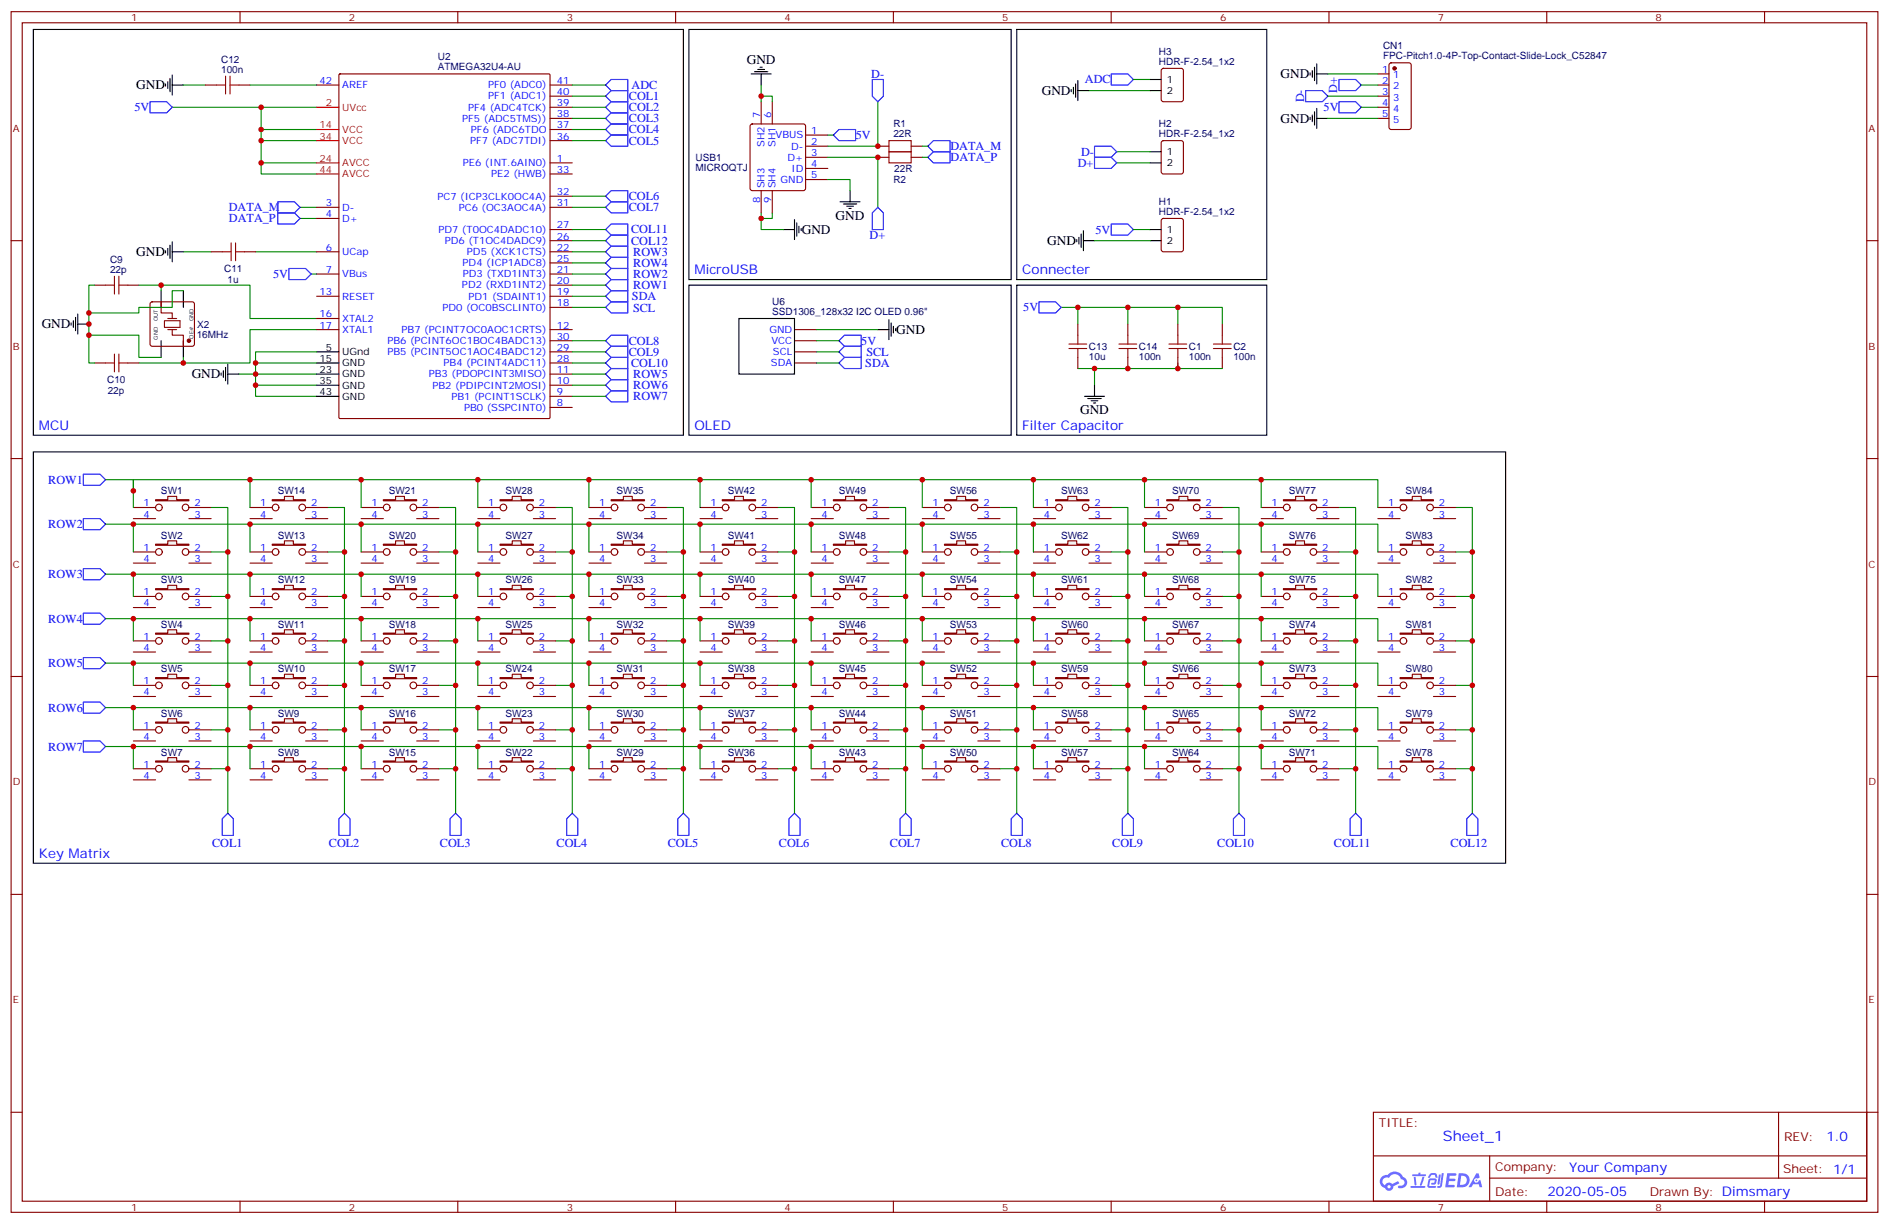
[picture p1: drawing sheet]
<svg xmlns="http://www.w3.org/2000/svg" width="600mm" height="388mm" viewBox="0 0 600 388" stroke-linecap="round" stroke-linejoin="round" font-family="sans-serif">
<defs><g id="words">
<text font-size="4.6" fill="#00f" x="458.1" y="362">Sheet_1</text>
<g font-size="4.2">
<text x="237.1" y="20.3">GND</text>
<text x="43.2" y="28.4">GND</text>
<text x="406.6" y="24.9">GND</text>
<text x="330.7" y="30.2">GND</text>
<text x="406.6" y="39">GND</text>
<text x="265.3" y="69.7">GND</text>
<text x="254.5" y="74.3">GND</text>
<text x="332.5" y="77.8">GND</text>
<text x="43.2" y="81.3">GND</text>
<text x="13.2" y="104.2">GND</text>
<text x="284.5" y="106">GND</text>
<text x="60.9" y="120.1">GND</text>
<text x="342.9" y="131.4">GND</text>
</g>
<g font-size="4.2" fill="#00f">
<text x="220.5" y="87">MicroUSB</text>
<text x="324.6" y="87">Connecter</text>
<text x="12.3" y="136.3">MCU</text>
<text x="220.5" y="136.3">OLED</text>
<text x="324.6" y="136.3">Filter Capacitor</text>
<text x="12.3" y="272.2">Key Matrix</text>
<text x="579.8" y="362.2">1.0</text>
<text x="498.2" y="371.8">Your Company</text>
<text x="491.3" y="379.6">2020-05-05</text>
</g>
<g font-size="3.9" fill="#00f">
<text x="200.5" y="28.2">ADC</text>
<text x="276.6" y="24.8">D-</text>
<text x="344.4" y="26.5">ADC</text>
<text x="424.5" y="29.4" transform="rotate(-90 424.5 29.4)">D+</text>
<text x="42.7" y="35.3">5V</text>
<text x="199.7" y="31.8">COL1</text>
<text x="199.7" y="35.3">COL2</text>
<text x="414.1" y="32.5" transform="rotate(-90 414.1 32.5)">D-</text>
<text x="420.2" y="35.3">5V</text>
<text x="199.7" y="38.8">COL3</text>
<text x="199.6" y="42.3">COL4</text>
<text x="199.6" y="45.9">COL5</text>
<text x="271.7" y="44.1">5V</text>
<text x="301.7" y="47.6">DATA_M</text>
<text x="301.8" y="51.2">DATA_P</text>
<text x="342.2" y="52.9">D+</text>
<text x="343.2" y="49.4">D-</text>
<text x="199.6" y="63.5">COL6</text>
<text x="72.6" y="67">DATA_M</text>
<text x="72.7" y="70.6">DATA_P</text>
<text x="199.6" y="67">COL7</text>
<text x="200.4" y="74.1">COL11</text>
<text x="200.4" y="77.6">COL12</text>
<text x="276.1" y="75.9">D+</text>
<text x="347.8" y="74.1">5V</text>
<text x="201" y="81.1">ROW3</text>
<text x="86.7" y="88.2">5V</text>
<text x="201" y="88.2">ROW2</text>
<text x="201" y="84.7">ROW4</text>
<text x="200.6" y="95.3">SDA</text>
<text x="201" y="91.7">ROW1</text>
<text x="201" y="98.8">SCL</text>
<text x="324.9" y="98.8">5V</text>
<text x="199.6" y="109.4">COL8</text>
<text x="199.6" y="112.9">COL9</text>
<text x="273.4" y="109.4">5V</text>
<text x="275.1" y="113">SCL</text>
<text x="200.4" y="116.4">COL10</text>
<text x="201" y="119.9">ROW5</text>
<text x="274.7" y="116.5">SDA</text>
<text x="201" y="123.5">ROW6</text>
<text x="201" y="127">ROW7</text>
<text x="15.3" y="153.5">ROW1</text>
<text x="15.3" y="167.6">ROW2</text>
<text x="15.3" y="183.5">ROW3</text>
<text x="15.3" y="197.6">ROW4</text>
<text x="15.3" y="211.7">ROW5</text>
<text x="15.3" y="225.8">ROW6</text>
<text x="15.3" y="238.2">ROW7</text>
<text x="67.4" y="268.7">COL1</text>
<text x="104.4" y="268.7">COL2</text>
<text x="139.7" y="268.7">COL3</text>
<text x="176.7" y="268.7">COL4</text>
<text x="212" y="268.7">COL5</text>
<text x="247.3" y="268.7">COL6</text>
<text x="282.6" y="268.7">COL7</text>
<text x="317.8" y="268.7">COL8</text>
<text x="353.1" y="268.7">COL9</text>
<text x="386.5" y="268.7">COL10</text>
<text x="423.5" y="268.7">COL11</text>
<text x="460.5" y="268.7">COL12</text>
</g>
<g font-size="3.9" fill="#800">
<text x="437.8" y="357.5">TITLE:</text>
<text x="566.4" y="362.2">REV:</text>
<text x="474.7" y="371.7">Company:</text>
<text x="566.1" y="372.4">Sheet: 1/1</text>
<text x="474.7" y="379.4">Date:</text>
<text x="523.7" y="379.5">Drawn By: Dimsmary</text>
</g>
<g font-size="3.2" fill="#800">
<text x="41.6" y="6.7">1</text>
<text x="110.8" y="6.7">2</text>
<text x="179.9" y="6.7">3</text>
<text x="249.1" y="6.7">4</text>
<text x="318.2" y="6.7">5</text>
<text x="387.3" y="6.7">6</text>
<text x="456.5" y="6.7">7</text>
<text x="525.6" y="6.7">8</text>
<text x="4.1" y="41.8">A</text>
<text x="593.2" y="41.8">A</text>
<text x="4.1" y="110.9">B</text>
<text x="593.2" y="110.9">B</text>
<text x="4.1" y="180.1">C</text>
<text x="593.2" y="180.1">C</text>
<text x="4.1" y="249.2">D</text>
<text x="593.2" y="249.2">D</text>
<text x="4.1" y="318.4">E</text>
<text x="593.2" y="318.4">E</text>
<text x="41.6" y="384.2">1</text>
<text x="110.8" y="384.2">2</text>
<text x="179.9" y="384.2">3</text>
<text x="249.1" y="384.2">4</text>
<text x="318.2" y="384.2">5</text>
<text x="387.3" y="384.2">6</text>
<text x="456.5" y="384.2">7</text>
<text x="525.6" y="384.2">8</text>
</g>
<g font-size="3.2" fill="#000080">
<text x="368" y="17.5">H3</text>
<text x="439.1" y="15.5">CN1</text>
<text x="70.2" y="23.1">100n</text>
<text x="70.2" y="19.9">C12</text>
<text x="139" y="22.3">ATMEGA32U4-AU</text>
<text x="139" y="19.1">U2</text>
<text x="368" y="20.6">HDR-F-2.54_1x2</text>
<text x="439.1" y="18.8">FPC-Pitch1.0-4P-Top-Contact-Slide-Lock_C52847</text>
<text x="283.6" y="40.4">R1</text>
<text x="368" y="40.4">H2</text>
<text x="283.6" y="43.6">22R</text>
<text x="368" y="43.6">HDR-F-2.54_1x2</text>
<text x="220.8" y="51.1">USB1</text>
<text x="220.8" y="54.3">MICROQTJ</text>
<text x="283.6" y="58.2">R2</text>
<text x="283.9" y="54.6">22R</text>
<text x="368" y="65.1">H1</text>
<text x="368" y="68.3">HDR-F-2.54_1x2</text>
<text x="34.9" y="83.4">C9</text>
<text x="34.9" y="86.6">22p</text>
<text x="71.2" y="86.3">C11</text>
<text x="72.2" y="89.9">1u</text>
<text x="245.2" y="100">SSD1306_128x32 I2C OLED 0.96&quot;</text>
<text x="245.2" y="96.8">U6</text>
<text x="62.4" y="107.1">16MHz</text>
<text x="62.6" y="104">X2</text>
<text x="345.7" y="111.1">C13</text>
<text x="361.6" y="111.1">C14</text>
<text x="377.5" y="111.1">C1</text>
<text x="391.6" y="111.1">C2</text>
<text x="345.7" y="114.2">10u</text>
<text x="361.6" y="114.2">100n</text>
<text x="377.5" y="114.2">100n</text>
<text x="391.6" y="114.2">100n</text>
<text x="34" y="121.6">C10</text>
<text x="34.2" y="125.1">22p</text>
<text x="51.1" y="156.9">SW1</text>
<text x="88.2" y="156.9">SW14</text>
<text x="123.4" y="156.9">SW21</text>
<text x="160.5" y="156.9">SW28</text>
<text x="195.8" y="156.9">SW35</text>
<text x="231" y="156.9">SW42</text>
<text x="266.3" y="156.9">SW49</text>
<text x="301.6" y="156.9">SW56</text>
<text x="336.9" y="156.9">SW63</text>
<text x="372.1" y="156.9">SW70</text>
<text x="409.2" y="156.9">SW77</text>
<text x="446.2" y="156.9">SW84</text>
<text x="51.1" y="171">SW2</text>
<text x="88.2" y="171">SW13</text>
<text x="123.4" y="171">SW20</text>
<text x="160.5" y="171">SW27</text>
<text x="195.8" y="171">SW34</text>
<text x="231" y="171">SW41</text>
<text x="266.3" y="171">SW48</text>
<text x="301.6" y="171">SW55</text>
<text x="336.9" y="171">SW62</text>
<text x="372.1" y="171">SW69</text>
<text x="409.2" y="171">SW76</text>
<text x="446.2" y="171">SW83</text>
<text x="51.1" y="185.1">SW3</text>
<text x="88.2" y="185.1">SW12</text>
<text x="123.4" y="185.1">SW19</text>
<text x="160.5" y="185.1">SW26</text>
<text x="195.8" y="185.1">SW33</text>
<text x="231" y="185.1">SW40</text>
<text x="266.3" y="185.1">SW47</text>
<text x="301.6" y="185.1">SW54</text>
<text x="336.9" y="185.1">SW61</text>
<text x="372.1" y="185.1">SW68</text>
<text x="409.2" y="185.1">SW75</text>
<text x="446.2" y="185.1">SW82</text>
<text x="51.1" y="199.2">SW4</text>
<text x="88.2" y="199.2">SW11</text>
<text x="123.4" y="199.2">SW18</text>
<text x="160.5" y="199.2">SW25</text>
<text x="195.8" y="199.2">SW32</text>
<text x="231" y="199.2">SW39</text>
<text x="266.3" y="199.2">SW46</text>
<text x="301.6" y="199.2">SW53</text>
<text x="336.9" y="199.2">SW60</text>
<text x="372.1" y="199.2">SW67</text>
<text x="409.2" y="199.2">SW74</text>
<text x="446.2" y="199.2">SW81</text>
<text x="51.1" y="213.3">SW5</text>
<text x="88.2" y="213.3">SW10</text>
<text x="123.4" y="213.3">SW17</text>
<text x="160.5" y="213.3">SW24</text>
<text x="195.8" y="213.3">SW31</text>
<text x="231" y="213.3">SW38</text>
<text x="266.3" y="213.3">SW45</text>
<text x="301.6" y="213.3">SW52</text>
<text x="336.9" y="213.3">SW59</text>
<text x="372.1" y="213.3">SW66</text>
<text x="409.2" y="213.3">SW73</text>
<text x="446.2" y="213.3">SW80</text>
<text x="51.1" y="227.5">SW6</text>
<text x="88.2" y="227.5">SW9</text>
<text x="123.4" y="227.5">SW16</text>
<text x="160.5" y="227.5">SW23</text>
<text x="195.8" y="227.5">SW30</text>
<text x="231" y="227.5">SW37</text>
<text x="266.3" y="227.5">SW44</text>
<text x="301.6" y="227.5">SW51</text>
<text x="336.9" y="227.5">SW58</text>
<text x="372.1" y="227.5">SW65</text>
<text x="409.2" y="227.5">SW72</text>
<text x="446.2" y="227.5">SW79</text>
<text x="51.1" y="239.8">SW7</text>
<text x="88.2" y="239.8">SW8</text>
<text x="123.4" y="239.8">SW15</text>
<text x="160.5" y="239.8">SW22</text>
<text x="195.8" y="239.8">SW29</text>
<text x="231" y="239.8">SW36</text>
<text x="266.3" y="239.8">SW43</text>
<text x="301.6" y="239.8">SW50</text>
<text x="336.9" y="239.8">SW57</text>
<text x="372.1" y="239.8">SW64</text>
<text x="409.2" y="239.8">SW71</text>
<text x="446.2" y="239.8">SW78</text>
</g>
<g font-size="3.2" fill="#00f">
<text x="438.8" y="23.1">1</text>
<text x="101.4" y="26.6">42</text>
<text x="108.7" y="28">AREF</text>
<text x="155" y="28">PF0 (ADC0)</text>
<text x="176.7" y="26.6">41</text>
<text x="438.8" y="26.6">2</text>
<text x="442.3" y="24.9">1</text>
<text x="442.3" y="28.4">2</text>
<text x="148.6" y="35.1">PF4 (ADC4TCK)</text>
<text x="155" y="31.6">PF1 (ADC1)</text>
<text x="176.7" y="33.7">39</text>
<text x="176.7" y="30.2">40</text>
<text x="438.8" y="30.2">3</text>
<text x="438.8" y="33.7">4</text>
<text x="442.3" y="31.9">3</text>
<text x="442.3" y="35.5">4</text>
<text x="146.7" y="38.6">PF5 (ADC5TMS))</text>
<text x="176.7" y="40.7">37</text>
<text x="176.7" y="37.2">38</text>
<text x="241.3" y="37.6" transform="rotate(-90 241.3 37.6)">7</text>
<text x="244.8" y="37.6" transform="rotate(-90 244.8 37.6)">6</text>
<text x="438.8" y="37.2">5</text>
<text x="442.3" y="39">5</text>
<text x="149.2" y="45.7">PF7 (ADC7TDI)</text>
<text x="149.5" y="42.2">PF6 (ADC6TDO</text>
<text x="176.7" y="44.3">36</text>
<text x="242.7" y="46.6" transform="rotate(-90 242.7 46.6)">SH2</text>
<text x="246.2" y="43.9">VBUS</text>
<text x="246.2" y="46.6" transform="rotate(-90 246.2 46.6)">SH1</text>
<text x="251.2" y="47.4">D-</text>
<text x="257.5" y="42.5">1</text>
<text x="257.5" y="46">2</text>
<text x="146.9" y="52.7">PE6 (INT.6AIN0)</text>
<text x="176.7" y="51.3">1</text>
<text x="250" y="51">D+</text>
<text x="257.5" y="49.6">3</text>
<text x="257.5" y="53.1">4</text>
<text x="155.9" y="56.3">PE2 (HWB)</text>
<text x="176.7" y="54.9">33</text>
<text x="242.7" y="59.8" transform="rotate(-90 242.7 59.8)">SH3</text>
<text x="246.2" y="59.8" transform="rotate(-90 246.2 59.8)">SH4</text>
<text x="247.8" y="58">GND</text>
<text x="251.3" y="54.5">ID</text>
<text x="257.5" y="56.6">5</text>
<text x="103.5" y="65.4">3</text>
<text x="138.8" y="63.3">PC7 (ICP3CLK0OC4A)</text>
<text x="176.7" y="61.9">32</text>
<text x="176.7" y="65.4">31</text>
<text x="241.3" y="64.3" transform="rotate(-90 241.3 64.3)">8</text>
<text x="244.8" y="64.3" transform="rotate(-90 244.8 64.3)">9</text>
<text x="103.5" y="69">4</text>
<text x="108.7" y="70.4">D+</text>
<text x="108.7" y="66.9">D-</text>
<text x="145.6" y="66.9">PC6 (OC3AOC4A)</text>
<text x="139.2" y="73.9">PD7 (T0OC4DADC10)</text>
<text x="141.2" y="77.4">PD6 (T1OC4DADC9)</text>
<text x="176.7" y="72.5">27</text>
<text x="176.7" y="76">26</text>
<text x="103.5" y="79.6">6</text>
<text x="108.7" y="81">UCap</text>
<text x="148.2" y="81">PD5 (XCK1CTS)</text>
<text x="176.7" y="79.6">22</text>
<text x="176.7" y="83.1">25</text>
<text x="103.5" y="86.6">7</text>
<text x="108.7" y="88">VBus</text>
<text x="146.9" y="84.5">PD4 (ICP1ADC8)</text>
<text x="146.9" y="88">PD3 (TXD1INT3)</text>
<text x="176.7" y="86.6">21</text>
<text x="101.4" y="93.7">13</text>
<text x="108.7" y="95.1">RESET</text>
<text x="146.7" y="91.5">PD2 (RXD1INT2)</text>
<text x="148.7" y="95.1">PD1 (SDAINT1)</text>
<text x="176.7" y="90.1">20</text>
<text x="176.7" y="93.7">19</text>
<text x="101.4" y="100.7">16</text>
<text x="140.5" y="98.6">PD0 (OC0BSCLINT0)</text>
<text x="176.7" y="97.2">18</text>
<text x="101.4" y="104.2">17</text>
<text x="108.7" y="102.1">XTAL2</text>
<text x="108.7" y="105.7">XTAL1</text>
<text x="127.5" y="105.7">PB7 (PCINT7OC0AOC1CRTS)</text>
<text x="176.7" y="107.8">30</text>
<text x="176.7" y="104.2">12</text>
<text x="244.2" y="105.7">GND</text>
<text x="123" y="109.2">PB6 (PCINT6OC1BOC4BADC13)</text>
<text x="123" y="112.7">PB5 (PCINT5OC1AOC4BADC12)</text>
<text x="176.7" y="111.3">29</text>
<text x="244.9" y="109.2">VCC</text>
<text x="245.4" y="112.7">SCL</text>
<text x="136.1" y="119.8">PB3 (PDOPCINT3MISO)</text>
<text x="140.8" y="116.2">PB4 (PCINT4ADC11)</text>
<text x="176.7" y="114.8">28</text>
<text x="176.7" y="118.4">11</text>
<text x="244.8" y="116.2">SDA</text>
<text x="137.3" y="123.3">PB2 (PDIPCINT2MOSI)</text>
<text x="176.7" y="121.9">10</text>
<text x="176.7" y="125.4">9</text>
<text x="143.3" y="126.8">PB1 (PCINT1SCLK)</text>
<text x="147.3" y="130.4">PB0 (SSPCINT0)</text>
<text x="176.7" y="128.9">8</text>
<text x="45.6" y="160.7">1</text>
<text x="61.7" y="160.7">2</text>
<text x="82.6" y="160.7">1</text>
<text x="98.8" y="160.7">2</text>
<text x="117.9" y="160.7">1</text>
<text x="134.1" y="160.7">2</text>
<text x="155" y="160.7">1</text>
<text x="171.1" y="160.7">2</text>
<text x="190.2" y="160.7">1</text>
<text x="206.4" y="160.7">2</text>
<text x="225.5" y="160.7">1</text>
<text x="241.7" y="160.7">2</text>
<text x="260.8" y="160.7">1</text>
<text x="276.9" y="160.7">2</text>
<text x="296.1" y="160.7">1</text>
<text x="312.2" y="160.7">2</text>
<text x="331.4" y="160.7">1</text>
<text x="347.5" y="160.7">2</text>
<text x="366.6" y="160.7">1</text>
<text x="382.8" y="160.7">2</text>
<text x="403.7" y="160.7">1</text>
<text x="419.8" y="160.7">2</text>
<text x="440.7" y="160.7">1</text>
<text x="456.8" y="160.7">2</text>
<text x="45.6" y="164.2">4</text>
<text x="61.7" y="164.2">3</text>
<text x="82.6" y="164.2">4</text>
<text x="98.8" y="164.2">3</text>
<text x="117.9" y="164.2">4</text>
<text x="134.1" y="164.2">3</text>
<text x="155" y="164.2">4</text>
<text x="171.1" y="164.2">3</text>
<text x="190.2" y="164.2">4</text>
<text x="206.4" y="164.2">3</text>
<text x="225.5" y="164.2">4</text>
<text x="241.7" y="164.2">3</text>
<text x="260.8" y="164.2">4</text>
<text x="276.9" y="164.2">3</text>
<text x="296.1" y="164.2">4</text>
<text x="312.2" y="164.2">3</text>
<text x="331.4" y="164.2">4</text>
<text x="347.5" y="164.2">3</text>
<text x="366.6" y="164.2">4</text>
<text x="382.8" y="164.2">3</text>
<text x="403.7" y="164.2">4</text>
<text x="419.8" y="164.2">3</text>
<text x="440.7" y="164.2">4</text>
<text x="456.8" y="164.2">3</text>
<text x="45.6" y="174.8">1</text>
<text x="45.6" y="178.3">4</text>
<text x="61.7" y="174.8">2</text>
<text x="61.7" y="178.3">3</text>
<text x="82.6" y="174.8">1</text>
<text x="82.6" y="178.3">4</text>
<text x="98.8" y="174.8">2</text>
<text x="98.8" y="178.3">3</text>
<text x="117.9" y="174.8">1</text>
<text x="117.9" y="178.3">4</text>
<text x="134.1" y="174.8">2</text>
<text x="134.1" y="178.3">3</text>
<text x="155" y="174.8">1</text>
<text x="155" y="178.3">4</text>
<text x="171.1" y="174.8">2</text>
<text x="171.1" y="178.3">3</text>
<text x="190.2" y="174.8">1</text>
<text x="190.2" y="178.3">4</text>
<text x="206.4" y="174.8">2</text>
<text x="206.4" y="178.3">3</text>
<text x="225.5" y="174.8">1</text>
<text x="225.5" y="178.3">4</text>
<text x="241.7" y="174.8">2</text>
<text x="241.7" y="178.3">3</text>
<text x="260.8" y="174.8">1</text>
<text x="260.8" y="178.3">4</text>
<text x="276.9" y="174.8">2</text>
<text x="276.9" y="178.3">3</text>
<text x="296.1" y="174.8">1</text>
<text x="296.1" y="178.3">4</text>
<text x="312.2" y="174.8">2</text>
<text x="312.2" y="178.3">3</text>
<text x="331.4" y="174.8">1</text>
<text x="331.4" y="178.3">4</text>
<text x="347.5" y="174.8">2</text>
<text x="347.5" y="178.3">3</text>
<text x="366.6" y="174.8">1</text>
<text x="366.6" y="178.3">4</text>
<text x="382.8" y="174.8">2</text>
<text x="382.8" y="178.3">3</text>
<text x="403.7" y="174.8">1</text>
<text x="403.7" y="178.3">4</text>
<text x="419.8" y="174.8">2</text>
<text x="419.8" y="178.3">3</text>
<text x="440.7" y="174.8">1</text>
<text x="440.7" y="178.3">4</text>
<text x="456.8" y="174.8">2</text>
<text x="456.8" y="178.3">3</text>
<text x="45.6" y="188.9">1</text>
<text x="61.7" y="188.9">2</text>
<text x="82.6" y="188.9">1</text>
<text x="98.8" y="188.9">2</text>
<text x="117.9" y="188.9">1</text>
<text x="134.1" y="188.9">2</text>
<text x="155" y="188.9">1</text>
<text x="171.1" y="188.9">2</text>
<text x="190.2" y="188.9">1</text>
<text x="206.4" y="188.9">2</text>
<text x="225.5" y="188.9">1</text>
<text x="241.7" y="188.9">2</text>
<text x="260.8" y="188.9">1</text>
<text x="276.9" y="188.9">2</text>
<text x="296.1" y="188.9">1</text>
<text x="312.2" y="188.9">2</text>
<text x="331.4" y="188.9">1</text>
<text x="347.5" y="188.9">2</text>
<text x="366.6" y="188.9">1</text>
<text x="382.8" y="188.9">2</text>
<text x="403.7" y="188.9">1</text>
<text x="419.8" y="188.9">2</text>
<text x="440.7" y="188.9">1</text>
<text x="456.8" y="188.9">2</text>
<text x="45.6" y="192.4">4</text>
<text x="61.7" y="192.4">3</text>
<text x="82.6" y="192.4">4</text>
<text x="98.8" y="192.4">3</text>
<text x="117.9" y="192.4">4</text>
<text x="134.1" y="192.4">3</text>
<text x="155" y="192.4">4</text>
<text x="171.1" y="192.4">3</text>
<text x="190.2" y="192.4">4</text>
<text x="206.4" y="192.4">3</text>
<text x="225.5" y="192.4">4</text>
<text x="241.7" y="192.4">3</text>
<text x="260.8" y="192.4">4</text>
<text x="276.9" y="192.4">3</text>
<text x="296.1" y="192.4">4</text>
<text x="312.2" y="192.4">3</text>
<text x="331.4" y="192.4">4</text>
<text x="347.5" y="192.4">3</text>
<text x="366.6" y="192.4">4</text>
<text x="382.8" y="192.4">3</text>
<text x="403.7" y="192.4">4</text>
<text x="419.8" y="192.4">3</text>
<text x="440.7" y="192.4">4</text>
<text x="456.8" y="192.4">3</text>
<text x="45.6" y="203">1</text>
<text x="61.7" y="203">2</text>
<text x="82.6" y="203">1</text>
<text x="98.8" y="203">2</text>
<text x="117.9" y="203">1</text>
<text x="134.1" y="203">2</text>
<text x="155" y="203">1</text>
<text x="171.1" y="203">2</text>
<text x="190.2" y="203">1</text>
<text x="206.4" y="203">2</text>
<text x="225.5" y="203">1</text>
<text x="241.7" y="203">2</text>
<text x="260.8" y="203">1</text>
<text x="276.9" y="203">2</text>
<text x="296.1" y="203">1</text>
<text x="312.2" y="203">2</text>
<text x="331.4" y="203">1</text>
<text x="347.5" y="203">2</text>
<text x="366.6" y="203">1</text>
<text x="382.8" y="203">2</text>
<text x="403.7" y="203">1</text>
<text x="419.8" y="203">2</text>
<text x="440.7" y="203">1</text>
<text x="456.8" y="203">2</text>
<text x="45.6" y="206.6">4</text>
<text x="61.7" y="206.6">3</text>
<text x="82.6" y="206.6">4</text>
<text x="98.8" y="206.6">3</text>
<text x="117.9" y="206.6">4</text>
<text x="134.1" y="206.6">3</text>
<text x="155" y="206.6">4</text>
<text x="171.1" y="206.6">3</text>
<text x="190.2" y="206.6">4</text>
<text x="206.4" y="206.6">3</text>
<text x="225.5" y="206.6">4</text>
<text x="241.7" y="206.6">3</text>
<text x="260.8" y="206.6">4</text>
<text x="276.9" y="206.6">3</text>
<text x="296.1" y="206.6">4</text>
<text x="312.2" y="206.6">3</text>
<text x="331.4" y="206.6">4</text>
<text x="347.5" y="206.6">3</text>
<text x="366.6" y="206.6">4</text>
<text x="382.8" y="206.6">3</text>
<text x="403.7" y="206.6">4</text>
<text x="419.8" y="206.6">3</text>
<text x="440.7" y="206.6">4</text>
<text x="456.8" y="206.6">3</text>
<text x="45.6" y="217.1">1</text>
<text x="45.6" y="220.7">4</text>
<text x="61.7" y="217.1">2</text>
<text x="61.7" y="220.7">3</text>
<text x="82.6" y="217.1">1</text>
<text x="82.6" y="220.7">4</text>
<text x="98.8" y="217.1">2</text>
<text x="98.8" y="220.7">3</text>
<text x="117.9" y="217.1">1</text>
<text x="117.9" y="220.7">4</text>
<text x="134.1" y="217.1">2</text>
<text x="134.1" y="220.7">3</text>
<text x="155" y="217.1">1</text>
<text x="155" y="220.7">4</text>
<text x="171.1" y="217.1">2</text>
<text x="171.1" y="220.7">3</text>
<text x="190.2" y="217.1">1</text>
<text x="190.2" y="220.7">4</text>
<text x="206.4" y="217.1">2</text>
<text x="206.4" y="220.7">3</text>
<text x="225.5" y="217.1">1</text>
<text x="225.5" y="220.7">4</text>
<text x="241.7" y="217.1">2</text>
<text x="241.7" y="220.7">3</text>
<text x="260.8" y="217.1">1</text>
<text x="260.8" y="220.7">4</text>
<text x="276.9" y="217.1">2</text>
<text x="276.9" y="220.7">3</text>
<text x="296.1" y="217.1">1</text>
<text x="296.1" y="220.7">4</text>
<text x="312.2" y="217.1">2</text>
<text x="312.2" y="220.7">3</text>
<text x="331.4" y="217.1">1</text>
<text x="331.4" y="220.7">4</text>
<text x="347.5" y="217.1">2</text>
<text x="347.5" y="220.7">3</text>
<text x="366.6" y="217.1">1</text>
<text x="366.6" y="220.7">4</text>
<text x="382.8" y="217.1">2</text>
<text x="382.8" y="220.7">3</text>
<text x="403.7" y="217.1">1</text>
<text x="403.7" y="220.7">4</text>
<text x="419.8" y="217.1">2</text>
<text x="419.8" y="220.7">3</text>
<text x="440.7" y="217.1">1</text>
<text x="440.7" y="220.7">4</text>
<text x="456.8" y="217.1">2</text>
<text x="456.8" y="220.7">3</text>
<text x="45.6" y="231.2">1</text>
<text x="61.7" y="231.2">2</text>
<text x="82.6" y="231.2">1</text>
<text x="98.8" y="231.2">2</text>
<text x="117.9" y="231.2">1</text>
<text x="134.1" y="231.2">2</text>
<text x="155" y="231.2">1</text>
<text x="171.1" y="231.2">2</text>
<text x="190.2" y="231.2">1</text>
<text x="206.4" y="231.2">2</text>
<text x="225.5" y="231.2">1</text>
<text x="241.7" y="231.2">2</text>
<text x="260.8" y="231.2">1</text>
<text x="276.9" y="231.2">2</text>
<text x="296.1" y="231.2">1</text>
<text x="312.2" y="231.2">2</text>
<text x="331.4" y="231.2">1</text>
<text x="347.5" y="231.2">2</text>
<text x="366.6" y="231.2">1</text>
<text x="382.8" y="231.2">2</text>
<text x="403.7" y="231.2">1</text>
<text x="419.8" y="231.2">2</text>
<text x="440.7" y="231.2">1</text>
<text x="456.8" y="231.2">2</text>
<text x="45.6" y="234.8">4</text>
<text x="61.7" y="234.8">3</text>
<text x="82.6" y="234.8">4</text>
<text x="98.8" y="234.8">3</text>
<text x="117.9" y="234.8">4</text>
<text x="134.1" y="234.8">3</text>
<text x="155" y="234.8">4</text>
<text x="171.1" y="234.8">3</text>
<text x="190.2" y="234.8">4</text>
<text x="206.4" y="234.8">3</text>
<text x="225.5" y="234.8">4</text>
<text x="241.7" y="234.8">3</text>
<text x="260.8" y="234.8">4</text>
<text x="276.9" y="234.8">3</text>
<text x="296.1" y="234.8">4</text>
<text x="312.2" y="234.8">3</text>
<text x="331.4" y="234.8">4</text>
<text x="347.5" y="234.8">3</text>
<text x="366.6" y="234.8">4</text>
<text x="382.8" y="234.8">3</text>
<text x="403.7" y="234.8">4</text>
<text x="419.8" y="234.8">3</text>
<text x="440.7" y="234.8">4</text>
<text x="456.8" y="234.8">3</text>
<text x="45.6" y="243.6">1</text>
<text x="61.7" y="243.6">2</text>
<text x="82.6" y="243.6">1</text>
<text x="98.8" y="243.6">2</text>
<text x="117.9" y="243.6">1</text>
<text x="134.1" y="243.6">2</text>
<text x="155" y="243.6">1</text>
<text x="171.1" y="243.6">2</text>
<text x="190.2" y="243.6">1</text>
<text x="206.4" y="243.6">2</text>
<text x="225.5" y="243.6">1</text>
<text x="241.7" y="243.6">2</text>
<text x="260.8" y="243.6">1</text>
<text x="276.9" y="243.6">2</text>
<text x="296.1" y="243.6">1</text>
<text x="312.2" y="243.6">2</text>
<text x="331.4" y="243.6">1</text>
<text x="347.5" y="243.6">2</text>
<text x="366.6" y="243.6">1</text>
<text x="382.8" y="243.6">2</text>
<text x="403.7" y="243.6">1</text>
<text x="419.8" y="243.6">2</text>
<text x="440.7" y="243.6">1</text>
<text x="456.8" y="243.6">2</text>
<text x="45.6" y="247.1">4</text>
<text x="61.7" y="247.1">3</text>
<text x="82.6" y="247.1">4</text>
<text x="98.8" y="247.1">3</text>
<text x="117.9" y="247.1">4</text>
<text x="134.1" y="247.1">3</text>
<text x="155" y="247.1">4</text>
<text x="171.1" y="247.1">3</text>
<text x="190.2" y="247.1">4</text>
<text x="206.4" y="247.1">3</text>
<text x="225.5" y="247.1">4</text>
<text x="241.7" y="247.1">3</text>
<text x="260.8" y="247.1">4</text>
<text x="276.9" y="247.1">3</text>
<text x="296.1" y="247.1">4</text>
<text x="312.2" y="247.1">3</text>
<text x="331.4" y="247.1">4</text>
<text x="347.5" y="247.1">3</text>
<text x="366.6" y="247.1">4</text>
<text x="382.8" y="247.1">3</text>
<text x="403.7" y="247.1">4</text>
<text x="419.8" y="247.1">3</text>
<text x="440.7" y="247.1">4</text>
<text x="456.8" y="247.1">3</text>
</g>
<g font-size="3.2">
<text x="370.4" y="26.3">1</text>
<text x="370.4" y="29.8">2</text>
<text x="370.4" y="49.2">1</text>
<text x="370.4" y="52.7">2</text>
<text x="370.4" y="73.9">1</text>
<text x="370.4" y="77.4">2</text>
<text x="103.5" y="111.3">5</text>
<text x="108.7" y="112.7">UGnd</text>
<text x="101.4" y="114.8">15</text>
<text x="101.4" y="118.4">23</text>
<text x="108.7" y="116.2">GND</text>
<text x="108.7" y="119.8">GND</text>
<text x="101.4" y="125.4">43</text>
<text x="101.4" y="121.9">35</text>
<text x="108.7" y="123.3">GND</text>
<text x="108.7" y="126.8">GND</text>
</g>
<g font-size="3.2" fill="#f00">
<text x="103.5" y="33.7">2</text>
<text x="108.7" y="35.1">UVcc</text>
<text x="101.4" y="40.7">14</text>
<text x="101.4" y="44.3">34</text>
<text x="108.7" y="45.7">VCC</text>
<text x="108.7" y="42.2">VCC</text>
<text x="101.4" y="51.3">24</text>
<text x="108.7" y="52.7">AVCC</text>
<text x="101.4" y="54.9">44</text>
<text x="108.7" y="56.3">AVCC</text>
</g>
<g font-size="1.8">
<text x="61.4" y="101.9" transform="rotate(-90 61.4 101.9)">GND</text>
<text x="50.1" y="107.8" transform="rotate(-90 50.1 107.8)">GND</text>
<text x="50.1" y="102" transform="rotate(-90 50.1 102)">OUT</text>
<text x="61.4" y="107.4" transform="rotate(-90 61.4 107.4)">OE#</text>
</g>
</g></defs>
<g fill="none" stroke="#870000" stroke-width=".35">
<path d="M3.5 3.7h592.7v381h-592.7zM7.1 7.2h585.6v374h-585.6zM76.2 3.7v3.5M145.3 3.7v3.5M214.5 3.7v3.5M283.6 3.7v3.5M352.8 3.7v3.5M421.9 3.7v3.5M491.1 3.7v3.5M560.2 3.7v3.5M3.5 76.4h3.6M592.7 76.4h3.5"/>
<path d="M3.5 145.5h3.6M592.7 145.5h3.5M3.5 214.7h3.6M592.7 214.7h3.5M3.5 283.8h3.6M592.7 283.8h3.5M3.5 353h3.6M436 353h156.7v28.2h-156.7zM564.7 353v20.9M592.7 353h3.5M436.1 366.8h156.4M472.9 373.9h119.6"/>
<path d="M472.9 366.8v14.1M76.2 381.2v3.5M145.3 381.2v3.5M214.5 381.2v3.5M283.6 381.2v3.5M352.8 381.2v3.5M421.9 381.2v3.5M491.1 381.2v3.5M560.2 381.2v3.5"/>
</g>
<g fill="#5487ff">
<path d="M459.5 372.3h2.5l.4 .2-.2 .5-2 .1-.1 .9h1.7l.3 .4-.4 .4h-1.7l-.2 1.2h1.9l.2 .4-.2 .3-2.9 .1z"/>
<path d="M468.7 372.3h.7l.4 1.4-.7 .3a.74 .74 0 0 0-1.1 .3 .74 .74 0 0 0 .5 1 .74 .74 0 0 0 1-.6l.5-.3 .6 2.3h-.9l-.2-.9h-1.8l-.5 .9h-1z"/>
<path d="M456.8 372.7h.6l-.4 3a.31 .31 0 0 1-.3 .2 .31 .31 0 0 1-.3-.3z"/>
<path d="M457.7 372.3h.7l-.6 3.9a.89 .89 0 0 1-.6 .7 .89 .89 0 0 1-.9-.3l.9-.4z"/>
<path d="M454.1 372.4l.6-.2 1.2 .1 .5 1.4h-.6l-.4-.9h-.9l-.6 1-.5-.1z"/>
<path d="M453.7 374.1l1.8-.2a1.04 1.04 0 0 1 .7 1.1 1.04 1.04 0 0 1-.9 .9h-.7a.29 .29 0 0 1-.3-.3 .29 .29 0 0 1 .4-.3h.6l.2-.8-1.4 .1-.3 1.7 1.9 .1a.29 .29 0 0 1 .2 .3 .29 .29 0 0 1-.3 .2h-1.9l-.5-.3 .3-2z"/>
<path d="M447.9 376.4h4.4a.3 .3 0 0 1 .2 .3 .3 .3 0 0 1-.3 .2h-4.2z"/>
<path d="M451.6 373.4h.6a4 4 0 0 1-1.2 2.8l-.2-.2z"/>
<path d="M448.8 373.5h.6l.3 2.4-.3 .3-.3-.3z"/>
<path d="M448.4 372.6h1.9l.2-.5h.5l-.1 .5h1.6a.29 .29 0 0 1 .2 .4 .29 .29 0 0 1-.3 .2h-3.9z"/>
<path d="M463.1 372.3l-.6 4.5h1.5a2.27 2.27 0 0 0 2.6-2.3 2.27 2.27 0 0 0-2.7-2.2zM463.9 373.1a1.5 1.5 0 0 1 1.8 1.5 1.5 1.5 0 0 1-1.9 1.4h-.3z"/>
<path d="M438.7 373.4a2.09 2.09 0 0 0 1 3.6 1.37 1.37 0 0 0 1.6 .9 1.37 1.37 0 0 0 1.1-1.4l1.9-1-.4-.7-1.9 .9a1.4 1.4 0 0 0-2.3 .4 1.32 1.32 0 0 1-.6-1.8 1.32 1.32 0 0 1 1.9-.5 2.02 2.02 0 0 1 2-1.2 2.02 2.02 0 0 1 1.8 1.6 1.09 1.09 0 0 1 1.1 1.4 1.09 1.09 0 0 1-1.6 .6 .41 .41 0 0 0-.5 .4 .41 .41 0 0 0 .4 .5 1.89 1.89 0 0 0 2.4-1.2 1.89 1.89 0 0 0-1.2-2.4 2.98 2.98 0 0 0-5-.7l-1 .2zM440.5 376.6a.52 .52 0 0 1 1 0 .52 .52 0 0 1-1 0z"/>
<circle cx="468.7" cy="374.6" r=".28"/>
</g>
<g fill="none" stroke="#008700" stroke-width=".35">
<path d="M54.7 34h45.8M58.2 27h7.1M79.4 27h21.1M82.9 34v7.1h17.6M181.7 34h10.6M181.7 27h10.6M181.7 30.5h10.6M181.7 37.6h10.6M241.7 30.5h3.5v1.8M241.7 27v5.3M82.9 51.7v3.5h17.6M82.9 44.6v7.1h17.6"/>
<path d="M82.9 41.1v3.5h17.6M181.7 41.1h10.6M181.7 44.6h10.6M262.8 57h7.1v3.5M262.8 42.9h1.8M58.2 79.9h8.8M81.1 79.9h19.4M95.2 69.3h5.3M95.2 65.8h5.3M181.7 65.8h10.6M181.7 62.3h10.6M181.7 72.8h10.6"/>
<path d="M181.7 76.4h10.6M241.7 67.6v5.2h7M245.2 67.6v1.7h-3.5M30 90.5h-1.8v24.7h1.8M44.1 90.5h35.3v10.6h21.1M51.2 90.5v1.8M58.2 92.3h-3.5v5.2h-10.6v1.8h-15.9M98.8 87h1.7M181.7 94h10.6M181.7 97.5h10.6M28.2 106.4h15.9v7h7.1M58.2 113.4v1.8"/>
<path d="M81.1 115.2h19.4M100.5 104.6h-21.1v10.6h-35.3M100.5 118.7h-19.4v7.1h19.4M100.5 111.7h-19.4v7h-5.3M181.7 118.7h10.6M181.7 115.2h10.6M181.7 108.1h10.6M181.7 111.7h10.6M259.3 115.2h7M259.3 108.1h7M259.3 111.7h7M259.3 104.6h19.4"/>
<path d="M81.1 122.2h19.4M181.7 122.2h10.6M181.7 125.8h10.6"/>
</g>
<g fill="none" stroke="#00f" stroke-width=".35">
<path d="M47.6 32.3h5.3l1.8 1.7-1.8 1.8h-5.3zM192.3 27l1.7-1.8h5.3v3.6h-5.3zM192.3 30.5l1.7-1.7h5.3v3.5h-5.3zM192.3 34l1.7-1.7h5.3v3.5h-5.3zM192.3 37.6l1.7-1.8h5.3v3.5h-5.3zM192.3 41.1l1.7-1.8h5.3v3.6h-5.3zM192.3 44.6l1.7-1.7h5.3v3.5h-5.3zM266.3 41.1h5.3v3.5h-5.3l-1.7-1.7zM294.6 46.4l1.7-1.8h5.3v3.6h-5.3zM294.6 49.9l1.7-1.7h5.3v3.5h-5.3zM88.2 67.6h5.3l1.7 1.7-1.7 1.8h-5.3zM88.2 64h5.3l1.7 1.8-1.7 1.8h-5.3z"/>
<path d="M192.3 62.3l1.7-1.8h5.3v3.5h-5.3zM192.3 65.8l1.7-1.8h5.3v3.6h-5.3zM192.3 72.8l1.7-1.7h5.3v3.5h-5.3zM192.3 76.4l1.7-1.8h5.3v3.5h-5.3zM192.3 79.9l1.7-1.8h5.3v3.6h-5.3zM91.7 85.2h5.3l1.8 1.8-1.8 1.7h-5.3zM192.3 90.5l1.7-1.8h5.3v3.6h-5.3zM192.3 87l1.7-1.8h5.3v3.5h-5.3zM192.3 83.4l1.7-1.7h5.3v3.5h-5.3zM192.3 94l1.7-1.7h5.3v3.5h-5.3zM192.3 97.5l1.7-1.7h5.3v3.5h-5.3zM192.3 108.1l1.7-1.7h5.3v3.5h-5.3z"/>
<path d="M192.3 111.7l1.7-1.8h5.3v3.5h-5.3zM192.3 115.2l1.7-1.8h5.3v3.5h-5.3zM192.3 118.7l1.7-1.8h5.3v3.6h-5.3zM266.3 108.1l1.8-1.7h5.3v3.5h-5.3zM266.3 115.2l1.8-1.8h5.3v3.5h-5.3zM266.3 111.7l1.8-1.8h5.3v3.5h-5.3zM192.3 122.2l1.7-1.7h5.3v3.5h-5.3zM192.3 125.8l1.7-1.8h5.3v3.5h-5.3z"/>
</g>
<g fill="none" stroke="#000" stroke-width=".35">
<path d="M52.6 26.6v.7M53.3 25.9v2.1M54 24.9v4.2M54.7 23.8v6.4M54.7 27h3.5M238.5 23.5h6.3M239.5 22.8h4.3M240.6 22h2.1M241.3 21.3h.7M241.7 23.5v3.5M52.6 79.6v.7M53.3 78.8v2.2"/>
<path d="M54 77.8v4.2M54.7 79.9h3.5M54.7 76.7v6.4M248.7 72.8h3.5M252.2 69.7v6.3M252.9 70.7v4.3M253.6 71.8v2.1M254.4 72.5v.7M266.7 64h6.3M267.8 64.7h4.2M268.8 65.4h2.1M269.5 66.1h.7"/>
<path d="M269.9 60.5v3.5M24.7 99.7v6.3M51.2 92.3v5.2M58.2 92.3v5.2M22.6 102.5v.7M23.3 101.8v2.1M24 100.7v4.3M24.7 102.8h3.5M51.2 108.1v5.3M58.2 108.1v5.3M70.2 118.4v.7M70.9 117.7v2.1"/>
<path d="M71.6 116.6v4.2M72.3 118.7h3.5M72.3 115.5v6.4M100.5 118.7h7.1M100.5 111.7h7.1M100.5 115.2h7.1M234.6 101.1h17.6v17.6h-17.6zM278.7 104.6h3.5M282.2 101.4v6.4M282.9 102.5v4.2M283.6 103.5v2.2M284.3 104.2v.8"/>
<path d="M100.5 125.8h7.1M100.5 122.2h7.1"/>
</g>
<g fill="none" stroke="#a10000" stroke-width=".35">
<path d="M68.8 27h2.8M71.6 24.2v5.6M73 24.2v5.6M73 27h2.8M70.6 79.9h2.8M73.4 77.1v5.6M74.8 77.1v5.6M74.8 79.9h2.8M33.5 90.5h2.8M36.3 87.7v5.6M37.7 87.7v5.6M37.7 90.5h2.9"/>
<path d="M33.5 115.2h2.8M36.3 112.4v5.6M37.7 115.2h2.9M37.7 112.4v5.6"/>
</g>
<g fill="none" stroke="#870000" stroke-width=".35">
<path d="M65.3 27h3.5M75.8 27h3.6M100.5 27h7.1M107.7 23.6l.2-.1h66.4l.3 .1v108.9l-.2 .3h-66.5l-.3-.2zM174.6 27h7.1M174.6 37.6h7.1M174.6 34h7.1M174.6 30.5h7.1M238.4 39.5l.4-.2h16.3l.5 .2 .2 .5v19.8l-.3 .5-.4 .2h-16.3l-.5-.2-.2-.5v-19.8zM241.7 32.3v7M245.2 32.3v7M174.6 44.6h7.1"/>
<path d="M174.6 41.1h7.1M174.6 51.7h7.1M174.6 55.2h7.1M255.8 42.9h7M255.8 46.4h7M255.8 49.9h7M255.8 53.4h7M255.8 57h7M67 79.9h3.6M77.6 79.9h3.5M100.5 79.9h7.1M100.5 69.3h7.1"/>
<path d="M100.5 65.8h7.1M174.6 79.9h7.1M174.6 65.8h7.1M174.6 72.8h7.1M174.6 76.4h7.1M174.6 62.3h7.1M241.7 60.5v7.1M245.2 60.5v7.1M30 90.5h3.5M40.6 90.5h3.5M47.9 96l.4-.2h12.7l.5 .2 .2 .5v12.7l-.2 .5-.5 .2h-12.7l-.5-.2-.2-.5v-12.7zM51.2 95.8v3.5h3.5v1.8"/>
<path d="M100.5 87h7.1M100.5 94h7.1M174.6 90.5h7.1M174.6 87h7.1M174.6 94h7.1M174.6 83.4h7.1M174.6 97.5h7.1M30 115.2h3.5M40.6 115.2h3.5M54.7 104.6v1.8h3.5v3.5M100.5 101.1h7.1M100.5 104.6h7.1"/>
<path d="M174.6 115.2h7.1M174.6 104.6h7.1M174.6 108.1h7.1M174.6 111.7h7.1M174.6 118.7h7.1M252.2 115.2h7.1M252.2 104.6h7.1M252.2 108.1h7.1M252.2 111.7h7.1M174.6 122.2h7.1M174.6 125.8h7.1M174.6 129.3h7.1"/>
</g>
<path d="M100.5 34h7.1M100.5 55.2h7.1M100.5 51.7h7.1M100.5 44.6h7.1M100.5 41.1h7.1" fill="none" stroke="#f00" stroke-width=".35"/>
<circle cx="60" cy="108.1" r=".53" fill="#870000" stroke="#870000" stroke-width=".35"/>
<path d="M52.2 101.8h4.9v2.1h-4.9zM53.3 104.6h2.8M53.3 101.1h2.8" fill="none" stroke="#871200" stroke-width=".35"/>
<path d="M49.4 158.6h3.9v-1.1h2.8v1.1h3.9v.3h-10.6z" fill="#f0f0f0" stroke="#870000" stroke-width=".35"/>
<g fill="none" stroke="#870000" stroke-width=".35">
<path d="M42.3 161h7.1M42.3 164.6h7.1M60 161h7M60 164.6h7"/>
<circle cx="50.4" cy="161" r="1.06"/>
<circle cx="58.9" cy="161" r="1.06"/>
</g>
<path d="M49.4 172.7h3.9v-1.1h2.8v1.1h3.9v.3h-10.6z" fill="#f0f0f0" stroke="#870000" stroke-width=".35"/>
<g fill="none" stroke="#870000" stroke-width=".35">
<path d="M42.3 175.2h7.1M42.3 178.7h7.1M60 175.2h7M60 178.7h7"/>
<circle cx="50.4" cy="175.2" r="1.06"/>
<circle cx="58.9" cy="175.2" r="1.06"/>
</g>
<path d="M49.4 186.8h3.9v-1.1h2.8v1.1h3.9v.3h-10.6z" fill="#f0f0f0" stroke="#870000" stroke-width=".35"/>
<g fill="none" stroke="#870000" stroke-width=".35">
<path d="M42.3 189.3h7.1M42.3 192.8h7.1M60 189.3h7M60 192.8h7"/>
<circle cx="50.4" cy="189.3" r="1.06"/>
<circle cx="58.9" cy="189.3" r="1.06"/>
</g>
<path d="M49.4 200.9h3.9v-1.1h2.8v1.1h3.9v.4h-10.6z" fill="#f0f0f0" stroke="#870000" stroke-width=".35"/>
<g fill="none" stroke="#870000" stroke-width=".35">
<path d="M42.3 203.4h7.1M42.3 206.9h7.1M60 203.4h7M60 206.9h7"/>
<circle cx="50.4" cy="203.4" r="1.06"/>
<circle cx="58.9" cy="203.4" r="1.06"/>
</g>
<path d="M49.4 215h3.9v-1h2.8v1h3.9v.4h-10.6z" fill="#f0f0f0" stroke="#870000" stroke-width=".35"/>
<g fill="none" stroke="#870000" stroke-width=".35">
<path d="M42.3 217.5h7.1M60 217.5h7M42.3 221h7.1M60 221h7"/>
<circle cx="50.4" cy="217.5" r="1.06"/>
<circle cx="58.9" cy="217.5" r="1.06"/>
</g>
<path d="M49.4 229.1h3.9v-1h2.8v1h3.9v.4h-10.6z" fill="#f0f0f0" stroke="#870000" stroke-width=".35"/>
<g fill="none" stroke="#870000" stroke-width=".35">
<path d="M42.3 231.6h7.1M42.3 235.1h7.1M60 231.6h7M60 235.1h7"/>
<circle cx="50.4" cy="231.6" r="1.06"/>
<circle cx="58.9" cy="231.6" r="1.06"/>
</g>
<path d="M49.4 241.5h3.9v-1.1h2.8v1.1h3.9v.3h-10.6z" fill="#f0f0f0" stroke="#870000" stroke-width=".35"/>
<g fill="none" stroke="#870000" stroke-width=".35">
<path d="M42.3 243.9h7.1M42.3 247.5h7.1M60 243.9h7M60 247.5h7"/>
<circle cx="50.4" cy="243.9" r="1.06"/>
<circle cx="58.9" cy="243.9" r="1.06"/>
</g>
<path d="M67 161h5.3v14.2h-5.3M72.3 175.2v14.1h-5.3M104.1 161h5.3v14.2h-5.3M109.4 175.2v14.1h-5.3M72.3 189.3v14.1h-5.3M109.4 189.3v14.1h-5.3M72.3 203.4v14.1h-5.3M72.3 217.5v14.1h-5.3M109.4 217.5v14.1h-5.3M109.4 203.4v14.1h-5.3M72.3 231.6v12.3h-5.3M109.4 231.6v12.3h-5.3" fill="none" stroke="#008700" stroke-width=".35"/>
<path d="M86.4 241.5h3.9v-1.1h2.8v1.1h3.9v.3h-10.6z" fill="#f0f0f0" stroke="#870000" stroke-width=".35"/>
<g fill="none" stroke="#870000" stroke-width=".35">
<path d="M79.4 243.9h7M79.4 247.5h7M97 243.9h7.1M97 247.5h7.1"/>
<circle cx="87.5" cy="243.9" r="1.06"/>
<circle cx="96" cy="243.9" r="1.06"/>
</g>
<path d="M86.4 229.1h3.9v-1h2.8v1h3.9v.4h-10.6z" fill="#f0f0f0" stroke="#870000" stroke-width=".35"/>
<g fill="none" stroke="#870000" stroke-width=".35">
<path d="M79.4 231.6h7M79.4 235.1h7M97 231.6h7.1M97 235.1h7.1"/>
<circle cx="87.5" cy="231.6" r="1.06"/>
<circle cx="96" cy="231.6" r="1.06"/>
</g>
<path d="M86.4 215h3.9v-1h2.8v1h3.9v.4h-10.6z" fill="#f0f0f0" stroke="#870000" stroke-width=".35"/>
<g fill="none" stroke="#870000" stroke-width=".35">
<path d="M79.4 217.5h7M97 217.5h7.1M79.4 221h7M97 221h7.1"/>
<circle cx="87.5" cy="217.5" r="1.06"/>
<circle cx="96" cy="217.5" r="1.06"/>
</g>
<path d="M86.4 200.9h3.9v-1.1h2.8v1.1h3.9v.4h-10.6z" fill="#f0f0f0" stroke="#870000" stroke-width=".35"/>
<g fill="none" stroke="#870000" stroke-width=".35">
<path d="M79.4 203.4h7M79.4 206.9h7M97 203.4h7.1M97 206.9h7.1"/>
<circle cx="87.5" cy="203.4" r="1.06"/>
<circle cx="96" cy="203.4" r="1.06"/>
</g>
<path d="M86.4 186.8h3.9v-1.1h2.8v1.1h3.9v.3h-10.6z" fill="#f0f0f0" stroke="#870000" stroke-width=".35"/>
<g fill="none" stroke="#870000" stroke-width=".35">
<path d="M79.4 189.3h7M79.4 192.8h7M97 189.3h7.1M97 192.8h7.1"/>
<circle cx="87.5" cy="189.3" r="1.06"/>
<circle cx="96" cy="189.3" r="1.06"/>
</g>
<path d="M86.4 172.7h3.9v-1.1h2.8v1.1h3.9v.3h-10.6z" fill="#f0f0f0" stroke="#870000" stroke-width=".35"/>
<g fill="none" stroke="#870000" stroke-width=".35">
<path d="M79.4 175.2h7M79.4 178.7h7M97 175.2h7.1M97 178.7h7.1"/>
<circle cx="87.5" cy="175.2" r="1.06"/>
<circle cx="96" cy="175.2" r="1.06"/>
</g>
<path d="M86.4 158.6h3.9v-1.1h2.8v1.1h3.9v.3h-10.6z" fill="#f0f0f0" stroke="#870000" stroke-width=".35"/>
<g fill="none" stroke="#870000" stroke-width=".35">
<path d="M79.4 161h7M79.4 164.6h7M97 161h7.1M97 164.6h7.1"/>
<circle cx="87.5" cy="161" r="1.06"/>
<circle cx="96" cy="161" r="1.06"/>
</g>
<path d="M139.3 161h5.3v14.2h-5.3M144.6 175.2v14.1h-5.3M144.6 189.3v14.1h-5.3M144.6 217.5v14.1h-5.3M144.6 203.4v14.1h-5.3M144.6 231.6v12.3h-5.3" fill="none" stroke="#008700" stroke-width=".35"/>
<path d="M121.7 241.5h3.9v-1.1h2.8v1.1h3.9v.3h-10.6z" fill="#f0f0f0" stroke="#870000" stroke-width=".35"/>
<g fill="none" stroke="#870000" stroke-width=".35">
<path d="M114.7 243.9h7M114.7 247.5h7M132.3 243.9h7M132.3 247.5h7"/>
<circle cx="122.8" cy="243.9" r="1.06"/>
<circle cx="131.2" cy="243.9" r="1.06"/>
</g>
<path d="M121.7 229.1h3.9v-1h2.8v1h3.9v.4h-10.6z" fill="#f0f0f0" stroke="#870000" stroke-width=".35"/>
<g fill="none" stroke="#870000" stroke-width=".35">
<path d="M114.7 231.6h7M114.7 235.1h7M132.3 231.6h7M132.3 235.1h7"/>
<circle cx="122.8" cy="231.6" r="1.06"/>
<circle cx="131.2" cy="231.6" r="1.06"/>
</g>
<path d="M121.7 215h3.9v-1h2.8v1h3.9v.4h-10.6z" fill="#f0f0f0" stroke="#870000" stroke-width=".35"/>
<g fill="none" stroke="#870000" stroke-width=".35">
<path d="M114.7 217.5h7M132.3 217.5h7M114.7 221h7M132.3 221h7"/>
<circle cx="122.8" cy="217.5" r="1.06"/>
<circle cx="131.2" cy="217.5" r="1.06"/>
</g>
<path d="M121.7 200.9h3.9v-1.1h2.8v1.1h3.9v.4h-10.6z" fill="#f0f0f0" stroke="#870000" stroke-width=".35"/>
<g fill="none" stroke="#870000" stroke-width=".35">
<path d="M114.7 203.4h7M114.7 206.9h7M132.3 203.4h7M132.3 206.9h7"/>
<circle cx="122.8" cy="203.4" r="1.06"/>
<circle cx="131.2" cy="203.4" r="1.06"/>
</g>
<path d="M121.7 186.8h3.9v-1.1h2.8v1.1h3.9v.3h-10.6z" fill="#f0f0f0" stroke="#870000" stroke-width=".35"/>
<g fill="none" stroke="#870000" stroke-width=".35">
<path d="M114.7 189.3h7M114.7 192.8h7M132.3 189.3h7M132.3 192.8h7"/>
<circle cx="122.8" cy="189.3" r="1.06"/>
<circle cx="131.2" cy="189.3" r="1.06"/>
</g>
<path d="M121.7 172.7h3.9v-1.1h2.8v1.1h3.9v.3h-10.6z" fill="#f0f0f0" stroke="#870000" stroke-width=".35"/>
<g fill="none" stroke="#870000" stroke-width=".35">
<path d="M114.7 175.2h7M114.7 178.7h7M132.3 175.2h7M132.3 178.7h7"/>
<circle cx="122.8" cy="175.2" r="1.06"/>
<circle cx="131.2" cy="175.2" r="1.06"/>
</g>
<path d="M121.7 158.6h3.9v-1.1h2.8v1.1h3.9v.3h-10.6z" fill="#f0f0f0" stroke="#870000" stroke-width=".35"/>
<g fill="none" stroke="#870000" stroke-width=".35">
<path d="M114.7 161h7M114.7 164.6h7M132.3 161h7M132.3 164.6h7"/>
<circle cx="122.8" cy="161" r="1.06"/>
<circle cx="131.2" cy="161" r="1.06"/>
</g>
<path d="M176.4 161h5.3v14.2h-5.3M181.7 175.2v14.1h-5.3M181.7 189.3v14.1h-5.3M181.7 217.5v14.1h-5.3M181.7 203.4v14.1h-5.3M181.7 231.6v12.3h-5.3" fill="none" stroke="#008700" stroke-width=".35"/>
<path d="M158.7 241.5h3.9v-1.1h2.9v1.1h3.8v.3h-10.6z" fill="#f0f0f0" stroke="#870000" stroke-width=".35"/>
<g fill="none" stroke="#870000" stroke-width=".35">
<path d="M151.7 243.9h7M151.7 247.5h7M169.3 243.9h7.1M169.3 247.5h7.1"/>
<circle cx="159.8" cy="243.9" r="1.06"/>
<circle cx="168.3" cy="243.9" r="1.06"/>
</g>
<path d="M158.7 229.1h3.9v-1h2.9v1h3.8v.4h-10.6z" fill="#f0f0f0" stroke="#870000" stroke-width=".35"/>
<g fill="none" stroke="#870000" stroke-width=".35">
<path d="M151.7 231.6h7M151.7 235.1h7M169.3 231.6h7.1M169.3 235.1h7.1"/>
<circle cx="159.8" cy="231.6" r="1.06"/>
<circle cx="168.3" cy="231.6" r="1.06"/>
</g>
<path d="M158.7 215h3.9v-1h2.9v1h3.8v.4h-10.6z" fill="#f0f0f0" stroke="#870000" stroke-width=".35"/>
<g fill="none" stroke="#870000" stroke-width=".35">
<path d="M151.7 217.5h7M169.3 217.5h7.1M151.7 221h7M169.3 221h7.1"/>
<circle cx="159.8" cy="217.5" r="1.06"/>
<circle cx="168.3" cy="217.5" r="1.06"/>
</g>
<path d="M158.7 200.9h3.9v-1.1h2.9v1.1h3.8v.4h-10.6z" fill="#f0f0f0" stroke="#870000" stroke-width=".35"/>
<g fill="none" stroke="#870000" stroke-width=".35">
<path d="M151.7 203.4h7M151.7 206.9h7M169.3 203.4h7.1M169.3 206.9h7.1"/>
<circle cx="159.8" cy="203.4" r="1.06"/>
<circle cx="168.3" cy="203.4" r="1.06"/>
</g>
<path d="M158.7 186.8h3.9v-1.1h2.9v1.1h3.8v.3h-10.6z" fill="#f0f0f0" stroke="#870000" stroke-width=".35"/>
<g fill="none" stroke="#870000" stroke-width=".35">
<path d="M151.7 189.3h7M151.7 192.8h7M169.3 189.3h7.1M169.3 192.8h7.1"/>
<circle cx="159.8" cy="189.3" r="1.06"/>
<circle cx="168.3" cy="189.3" r="1.06"/>
</g>
<path d="M158.7 172.7h3.9v-1.1h2.9v1.1h3.8v.3h-10.6z" fill="#f0f0f0" stroke="#870000" stroke-width=".35"/>
<g fill="none" stroke="#870000" stroke-width=".35">
<path d="M151.7 175.2h7M151.7 178.7h7M169.3 175.2h7.1M169.3 178.7h7.1"/>
<circle cx="159.8" cy="175.2" r="1.06"/>
<circle cx="168.3" cy="175.2" r="1.06"/>
</g>
<path d="M158.7 158.6h3.9v-1.1h2.9v1.1h3.8v.3h-10.6z" fill="#f0f0f0" stroke="#870000" stroke-width=".35"/>
<g fill="none" stroke="#870000" stroke-width=".35">
<path d="M151.7 161h7M151.7 164.6h7M169.3 161h7.1M169.3 164.6h7.1"/>
<circle cx="159.8" cy="161" r="1.06"/>
<circle cx="168.3" cy="161" r="1.06"/>
</g>
<path d="M211.7 161h5.3v14.2h-5.3M217 175.2v14.1h-5.3M217 189.3v14.1h-5.3M217 217.5v14.1h-5.3M217 203.4v14.1h-5.3M217 231.6v12.3h-5.3" fill="none" stroke="#008700" stroke-width=".35"/>
<path d="M194 241.5h3.9v-1.1h2.8v1.1h3.9v.3h-10.6z" fill="#f0f0f0" stroke="#870000" stroke-width=".35"/>
<g fill="none" stroke="#870000" stroke-width=".35">
<path d="M187 243.9h7M187 247.5h7M204.6 243.9h7.1M204.6 247.5h7.1"/>
<circle cx="195.1" cy="243.9" r="1.06"/>
<circle cx="203.6" cy="243.9" r="1.06"/>
</g>
<path d="M194 229.1h3.9v-1h2.8v1h3.9v.4h-10.6z" fill="#f0f0f0" stroke="#870000" stroke-width=".35"/>
<g fill="none" stroke="#870000" stroke-width=".35">
<path d="M187 231.6h7M187 235.1h7M204.6 231.6h7.1M204.6 235.1h7.1"/>
<circle cx="195.1" cy="231.6" r="1.06"/>
<circle cx="203.6" cy="231.6" r="1.06"/>
</g>
<path d="M194 215h3.9v-1h2.8v1h3.9v.4h-10.6z" fill="#f0f0f0" stroke="#870000" stroke-width=".35"/>
<g fill="none" stroke="#870000" stroke-width=".35">
<path d="M187 217.5h7M204.6 217.5h7.1M187 221h7M204.6 221h7.1"/>
<circle cx="195.1" cy="217.5" r="1.06"/>
<circle cx="203.6" cy="217.5" r="1.06"/>
</g>
<path d="M194 200.9h3.9v-1.1h2.8v1.1h3.9v.4h-10.6z" fill="#f0f0f0" stroke="#870000" stroke-width=".35"/>
<g fill="none" stroke="#870000" stroke-width=".35">
<path d="M187 203.4h7M187 206.9h7M204.6 203.4h7.1M204.6 206.9h7.1"/>
<circle cx="195.1" cy="203.4" r="1.06"/>
<circle cx="203.6" cy="203.4" r="1.06"/>
</g>
<path d="M194 186.8h3.9v-1.1h2.8v1.1h3.9v.3h-10.6z" fill="#f0f0f0" stroke="#870000" stroke-width=".35"/>
<g fill="none" stroke="#870000" stroke-width=".35">
<path d="M187 189.3h7M187 192.8h7M204.6 189.3h7.1M204.6 192.8h7.1"/>
<circle cx="195.1" cy="189.3" r="1.06"/>
<circle cx="203.6" cy="189.3" r="1.06"/>
</g>
<path d="M194 172.7h3.9v-1.1h2.8v1.1h3.9v.3h-10.6z" fill="#f0f0f0" stroke="#870000" stroke-width=".35"/>
<g fill="none" stroke="#870000" stroke-width=".35">
<path d="M187 175.2h7M187 178.7h7M204.6 175.2h7.1M204.6 178.7h7.1"/>
<circle cx="195.1" cy="175.2" r="1.06"/>
<circle cx="203.6" cy="175.2" r="1.06"/>
</g>
<path d="M194 158.6h3.9v-1.1h2.8v1.1h3.9v.3h-10.6z" fill="#f0f0f0" stroke="#870000" stroke-width=".35"/>
<g fill="none" stroke="#870000" stroke-width=".35">
<path d="M187 161h7M187 164.6h7M204.6 161h7.1M204.6 164.6h7.1"/>
<circle cx="195.1" cy="161" r="1.06"/>
<circle cx="203.6" cy="161" r="1.06"/>
</g>
<path d="M246.9 161h5.3v14.2h-5.3M252.2 175.2v14.1h-5.3M252.2 189.3v14.1h-5.3M252.2 217.5v14.1h-5.3M252.2 203.4v14.1h-5.3M252.2 231.6v12.3h-5.3" fill="none" stroke="#008700" stroke-width=".35"/>
<path d="M229.3 241.5h3.9v-1.1h2.8v1.1h3.9v.3h-10.6z" fill="#f0f0f0" stroke="#870000" stroke-width=".35"/>
<g fill="none" stroke="#870000" stroke-width=".35">
<path d="M222.2 243.9h7.1M222.2 247.5h7.1M239.9 243.9h7M239.9 247.5h7"/>
<circle cx="230.4" cy="243.9" r="1.06"/>
<circle cx="238.8" cy="243.9" r="1.06"/>
</g>
<path d="M229.3 229.1h3.9v-1h2.8v1h3.9v.4h-10.6z" fill="#f0f0f0" stroke="#870000" stroke-width=".35"/>
<g fill="none" stroke="#870000" stroke-width=".35">
<path d="M222.2 231.6h7.1M222.2 235.1h7.1M239.9 231.6h7M239.9 235.1h7"/>
<circle cx="230.4" cy="231.6" r="1.06"/>
<circle cx="238.8" cy="231.6" r="1.06"/>
</g>
<path d="M229.3 215h3.9v-1h2.8v1h3.9v.4h-10.6z" fill="#f0f0f0" stroke="#870000" stroke-width=".35"/>
<g fill="none" stroke="#870000" stroke-width=".35">
<path d="M222.2 217.5h7.1M239.9 217.5h7M222.2 221h7.1M239.9 221h7"/>
<circle cx="230.4" cy="217.5" r="1.06"/>
<circle cx="238.8" cy="217.5" r="1.06"/>
</g>
<path d="M229.3 200.9h3.9v-1.1h2.8v1.1h3.9v.4h-10.6z" fill="#f0f0f0" stroke="#870000" stroke-width=".35"/>
<g fill="none" stroke="#870000" stroke-width=".35">
<path d="M222.2 203.4h7.1M222.2 206.9h7.1M239.9 203.4h7M239.9 206.9h7"/>
<circle cx="230.4" cy="203.4" r="1.06"/>
<circle cx="238.8" cy="203.4" r="1.06"/>
</g>
<path d="M229.3 186.8h3.9v-1.1h2.8v1.1h3.9v.3h-10.6z" fill="#f0f0f0" stroke="#870000" stroke-width=".35"/>
<g fill="none" stroke="#870000" stroke-width=".35">
<path d="M222.2 189.3h7.1M222.2 192.8h7.1M239.9 189.3h7M239.9 192.8h7"/>
<circle cx="230.4" cy="189.3" r="1.06"/>
<circle cx="238.8" cy="189.3" r="1.06"/>
</g>
<path d="M229.3 172.7h3.9v-1.1h2.8v1.1h3.9v.3h-10.6z" fill="#f0f0f0" stroke="#870000" stroke-width=".35"/>
<g fill="none" stroke="#870000" stroke-width=".35">
<path d="M222.2 175.2h7.1M222.2 178.7h7.1M239.9 175.2h7M239.9 178.7h7"/>
<circle cx="230.4" cy="175.2" r="1.06"/>
<circle cx="238.8" cy="175.2" r="1.06"/>
</g>
<path d="M229.3 158.6h3.9v-1.1h2.8v1.1h3.9v.3h-10.6z" fill="#f0f0f0" stroke="#870000" stroke-width=".35"/>
<g fill="none" stroke="#870000" stroke-width=".35">
<path d="M222.2 161h7.1M222.2 164.6h7.1M239.9 161h7M239.9 164.6h7"/>
<circle cx="230.4" cy="161" r="1.06"/>
<circle cx="238.8" cy="161" r="1.06"/>
</g>
<path d="M282.2 161h5.3v14.2h-5.3M287.5 175.2v14.1h-5.3M287.5 189.3v14.1h-5.3M287.5 217.5v14.1h-5.3M287.5 203.4v14.1h-5.3M287.5 231.6v12.3h-5.3" fill="none" stroke="#008700" stroke-width=".35"/>
<path d="M264.6 241.5h3.9v-1.1h2.8v1.1h3.9v.3h-10.6z" fill="#f0f0f0" stroke="#870000" stroke-width=".35"/>
<g fill="none" stroke="#870000" stroke-width=".35">
<path d="M257.5 243.9h7.1M257.5 247.5h7.1M275.2 243.9h7M275.2 247.5h7"/>
<circle cx="265.6" cy="243.9" r="1.06"/>
<circle cx="274.1" cy="243.9" r="1.06"/>
</g>
<path d="M264.6 229.1h3.9v-1h2.8v1h3.9v.4h-10.6z" fill="#f0f0f0" stroke="#870000" stroke-width=".35"/>
<g fill="none" stroke="#870000" stroke-width=".35">
<path d="M257.5 231.6h7.1M257.5 235.1h7.1M275.2 231.6h7M275.2 235.1h7"/>
<circle cx="265.6" cy="231.6" r="1.06"/>
<circle cx="274.1" cy="231.6" r="1.06"/>
</g>
<path d="M264.6 215h3.9v-1h2.8v1h3.9v.4h-10.6z" fill="#f0f0f0" stroke="#870000" stroke-width=".35"/>
<g fill="none" stroke="#870000" stroke-width=".35">
<path d="M257.5 217.5h7.1M275.2 217.5h7M257.5 221h7.1M275.2 221h7"/>
<circle cx="265.6" cy="217.5" r="1.06"/>
<circle cx="274.1" cy="217.5" r="1.06"/>
</g>
<path d="M264.6 200.9h3.9v-1.1h2.8v1.1h3.9v.4h-10.6z" fill="#f0f0f0" stroke="#870000" stroke-width=".35"/>
<g fill="none" stroke="#870000" stroke-width=".35">
<path d="M257.5 203.4h7.1M257.5 206.9h7.1M275.2 203.4h7M275.2 206.9h7"/>
<circle cx="265.6" cy="203.4" r="1.06"/>
<circle cx="274.1" cy="203.4" r="1.06"/>
</g>
<path d="M264.6 186.8h3.9v-1.1h2.8v1.1h3.9v.3h-10.6z" fill="#f0f0f0" stroke="#870000" stroke-width=".35"/>
<g fill="none" stroke="#870000" stroke-width=".35">
<path d="M257.5 189.3h7.1M257.5 192.8h7.1M275.2 189.3h7M275.2 192.8h7"/>
<circle cx="265.6" cy="189.3" r="1.06"/>
<circle cx="274.1" cy="189.3" r="1.06"/>
</g>
<path d="M264.6 172.7h3.9v-1.1h2.8v1.1h3.9v.3h-10.6z" fill="#f0f0f0" stroke="#870000" stroke-width=".35"/>
<g fill="none" stroke="#870000" stroke-width=".35">
<path d="M257.5 175.2h7.1M257.5 178.7h7.1M275.2 175.2h7M275.2 178.7h7"/>
<circle cx="265.6" cy="175.2" r="1.06"/>
<circle cx="274.1" cy="175.2" r="1.06"/>
</g>
<path d="M264.6 158.6h3.9v-1.1h2.8v1.1h3.9v.3h-10.6z" fill="#f0f0f0" stroke="#870000" stroke-width=".35"/>
<g fill="none" stroke="#870000" stroke-width=".35">
<path d="M257.5 161h7.1M257.5 164.6h7.1M275.2 161h7M275.2 164.6h7"/>
<circle cx="265.6" cy="161" r="1.06"/>
<circle cx="274.1" cy="161" r="1.06"/>
</g>
<path d="M317.5 161h5.3v14.2h-5.3M322.8 175.2v14.1h-5.3M322.8 189.3v14.1h-5.3M322.8 217.5v14.1h-5.3M322.8 203.4v14.1h-5.3M322.8 231.6v12.3h-5.3" fill="none" stroke="#008700" stroke-width=".35"/>
<path d="M299.9 241.5h3.8v-1.1h2.9v1.1h3.8v.3h-10.5z" fill="#f0f0f0" stroke="#870000" stroke-width=".35"/>
<g fill="none" stroke="#870000" stroke-width=".35">
<path d="M292.8 243.9h7.1M292.8 247.5h7.1M310.4 243.9h7.1M310.4 247.5h7.1"/>
<circle cx="300.9" cy="243.9" r="1.06"/>
<circle cx="309.4" cy="243.9" r="1.06"/>
</g>
<path d="M299.9 229.1h3.8v-1h2.9v1h3.8v.4h-10.5z" fill="#f0f0f0" stroke="#870000" stroke-width=".35"/>
<g fill="none" stroke="#870000" stroke-width=".35">
<path d="M292.8 231.6h7.1M292.8 235.1h7.1M310.4 231.6h7.1M310.4 235.1h7.1"/>
<circle cx="300.9" cy="231.6" r="1.06"/>
<circle cx="309.4" cy="231.6" r="1.06"/>
</g>
<path d="M299.9 215h3.8v-1h2.9v1h3.8v.4h-10.5z" fill="#f0f0f0" stroke="#870000" stroke-width=".35"/>
<g fill="none" stroke="#870000" stroke-width=".35">
<path d="M292.8 217.5h7.1M310.4 217.5h7.1M292.8 221h7.1M310.4 221h7.1"/>
<circle cx="300.9" cy="217.5" r="1.06"/>
<circle cx="309.4" cy="217.5" r="1.06"/>
</g>
<path d="M299.9 200.9h3.8v-1.1h2.9v1.1h3.8v.4h-10.5z" fill="#f0f0f0" stroke="#870000" stroke-width=".35"/>
<g fill="none" stroke="#870000" stroke-width=".35">
<path d="M292.8 203.4h7.1M292.8 206.9h7.1M310.4 203.4h7.1M310.4 206.9h7.1"/>
<circle cx="300.9" cy="203.4" r="1.06"/>
<circle cx="309.4" cy="203.4" r="1.06"/>
</g>
<path d="M299.9 186.8h3.8v-1.1h2.9v1.1h3.8v.3h-10.5z" fill="#f0f0f0" stroke="#870000" stroke-width=".35"/>
<g fill="none" stroke="#870000" stroke-width=".35">
<path d="M292.8 189.3h7.1M292.8 192.8h7.1M310.4 189.3h7.1M310.4 192.8h7.1"/>
<circle cx="300.9" cy="189.3" r="1.06"/>
<circle cx="309.4" cy="189.3" r="1.06"/>
</g>
<path d="M299.9 172.7h3.8v-1.1h2.9v1.1h3.8v.3h-10.5z" fill="#f0f0f0" stroke="#870000" stroke-width=".35"/>
<g fill="none" stroke="#870000" stroke-width=".35">
<path d="M292.8 175.2h7.1M292.8 178.7h7.1M310.4 175.2h7.1M310.4 178.7h7.1"/>
<circle cx="300.9" cy="175.2" r="1.06"/>
<circle cx="309.4" cy="175.2" r="1.06"/>
</g>
<path d="M299.9 158.6h3.8v-1.1h2.9v1.1h3.8v.3h-10.5z" fill="#f0f0f0" stroke="#870000" stroke-width=".35"/>
<g fill="none" stroke="#870000" stroke-width=".35">
<path d="M292.8 161h7.1M292.8 164.6h7.1M310.4 161h7.1M310.4 164.6h7.1"/>
<circle cx="300.9" cy="161" r="1.06"/>
<circle cx="309.4" cy="161" r="1.06"/>
</g>
<path d="M352.8 161h5.3v14.2h-5.3M358.1 175.2v14.1h-5.3M358.1 189.3v14.1h-5.3M358.1 217.5v14.1h-5.3M358.1 203.4v14.1h-5.3M358.1 231.6v12.3h-5.3" fill="none" stroke="#008700" stroke-width=".35"/>
<path d="M335.1 241.5h3.9v-1.1h2.8v1.1h3.9v.3h-10.6z" fill="#f0f0f0" stroke="#870000" stroke-width=".35"/>
<g fill="none" stroke="#870000" stroke-width=".35">
<path d="M328.1 243.9h7M328.1 247.5h7M345.7 243.9h7.1M345.7 247.5h7.1"/>
<circle cx="336.2" cy="243.9" r="1.06"/>
<circle cx="344.7" cy="243.9" r="1.06"/>
</g>
<path d="M335.1 229.1h3.9v-1h2.8v1h3.9v.4h-10.6z" fill="#f0f0f0" stroke="#870000" stroke-width=".35"/>
<g fill="none" stroke="#870000" stroke-width=".35">
<path d="M328.1 231.6h7M328.1 235.1h7M345.7 231.6h7.1M345.7 235.1h7.1"/>
<circle cx="336.2" cy="231.6" r="1.06"/>
<circle cx="344.7" cy="231.6" r="1.06"/>
</g>
<path d="M335.1 215h3.9v-1h2.8v1h3.9v.4h-10.6z" fill="#f0f0f0" stroke="#870000" stroke-width=".35"/>
<g fill="none" stroke="#870000" stroke-width=".35">
<path d="M328.1 217.5h7M345.7 217.5h7.1M328.1 221h7M345.7 221h7.1"/>
<circle cx="336.2" cy="217.5" r="1.06"/>
<circle cx="344.7" cy="217.5" r="1.06"/>
</g>
<path d="M335.1 200.9h3.9v-1.1h2.8v1.1h3.9v.4h-10.6z" fill="#f0f0f0" stroke="#870000" stroke-width=".35"/>
<g fill="none" stroke="#870000" stroke-width=".35">
<path d="M328.1 203.4h7M328.1 206.9h7M345.7 203.4h7.1M345.7 206.9h7.1"/>
<circle cx="336.2" cy="203.4" r="1.06"/>
<circle cx="344.7" cy="203.4" r="1.06"/>
</g>
<path d="M335.1 186.8h3.9v-1.1h2.8v1.1h3.9v.3h-10.6z" fill="#f0f0f0" stroke="#870000" stroke-width=".35"/>
<g fill="none" stroke="#870000" stroke-width=".35">
<path d="M328.1 189.3h7M328.1 192.8h7M345.7 189.3h7.1M345.7 192.8h7.1"/>
<circle cx="336.2" cy="189.3" r="1.06"/>
<circle cx="344.7" cy="189.3" r="1.06"/>
</g>
<path d="M335.1 172.7h3.9v-1.1h2.8v1.1h3.9v.3h-10.6z" fill="#f0f0f0" stroke="#870000" stroke-width=".35"/>
<g fill="none" stroke="#870000" stroke-width=".35">
<path d="M328.1 175.2h7M328.1 178.7h7M345.7 175.2h7.1M345.7 178.7h7.1"/>
<circle cx="336.2" cy="175.2" r="1.06"/>
<circle cx="344.7" cy="175.2" r="1.06"/>
</g>
<path d="M335.1 158.6h3.9v-1.1h2.8v1.1h3.9v.3h-10.6z" fill="#f0f0f0" stroke="#870000" stroke-width=".35"/>
<g fill="none" stroke="#870000" stroke-width=".35">
<path d="M328.1 161h7M328.1 164.6h7M345.7 161h7.1M345.7 164.6h7.1"/>
<circle cx="336.2" cy="161" r="1.06"/>
<circle cx="344.7" cy="161" r="1.06"/>
</g>
<path d="M388.1 161h5.2v14.2h-5.2M393.3 175.2v14.1h-5.2M393.3 189.3v14.1h-5.2M393.3 217.5v14.1h-5.2M393.3 203.4v14.1h-5.2M393.3 231.6v12.3h-5.2" fill="none" stroke="#008700" stroke-width=".35"/>
<path d="M370.4 241.5h3.9v-1.1h2.8v1.1h3.9v.3h-10.6z" fill="#f0f0f0" stroke="#870000" stroke-width=".35"/>
<g fill="none" stroke="#870000" stroke-width=".35">
<path d="M363.4 243.9h7M363.4 247.5h7M381 243.9h7.1M381 247.5h7.1"/>
<circle cx="371.5" cy="243.9" r="1.06"/>
<circle cx="379.9" cy="243.9" r="1.06"/>
</g>
<path d="M370.4 229.1h3.9v-1h2.8v1h3.9v.4h-10.6z" fill="#f0f0f0" stroke="#870000" stroke-width=".35"/>
<g fill="none" stroke="#870000" stroke-width=".35">
<path d="M363.4 231.6h7M363.4 235.1h7M381 231.6h7.1M381 235.1h7.1"/>
<circle cx="371.5" cy="231.6" r="1.06"/>
<circle cx="379.9" cy="231.6" r="1.06"/>
</g>
<path d="M370.4 215h3.9v-1h2.8v1h3.9v.4h-10.6z" fill="#f0f0f0" stroke="#870000" stroke-width=".35"/>
<g fill="none" stroke="#870000" stroke-width=".35">
<path d="M363.4 217.5h7M381 217.5h7.1M363.4 221h7M381 221h7.1"/>
<circle cx="371.5" cy="217.5" r="1.06"/>
<circle cx="379.9" cy="217.5" r="1.06"/>
</g>
<path d="M370.4 200.9h3.9v-1.1h2.8v1.1h3.9v.4h-10.6z" fill="#f0f0f0" stroke="#870000" stroke-width=".35"/>
<g fill="none" stroke="#870000" stroke-width=".35">
<path d="M363.4 203.4h7M363.4 206.9h7M381 203.4h7.1M381 206.9h7.1"/>
<circle cx="371.5" cy="203.4" r="1.06"/>
<circle cx="379.9" cy="203.4" r="1.06"/>
</g>
<path d="M370.4 186.8h3.9v-1.1h2.8v1.1h3.9v.3h-10.6z" fill="#f0f0f0" stroke="#870000" stroke-width=".35"/>
<g fill="none" stroke="#870000" stroke-width=".35">
<path d="M363.4 189.3h7M363.4 192.8h7M381 189.3h7.1M381 192.8h7.1"/>
<circle cx="371.5" cy="189.3" r="1.06"/>
<circle cx="379.9" cy="189.3" r="1.06"/>
</g>
<path d="M370.4 172.7h3.9v-1.1h2.8v1.1h3.9v.3h-10.6z" fill="#f0f0f0" stroke="#870000" stroke-width=".35"/>
<g fill="none" stroke="#870000" stroke-width=".35">
<path d="M363.4 175.2h7M363.4 178.7h7M381 175.2h7.1M381 178.7h7.1"/>
<circle cx="371.5" cy="175.2" r="1.06"/>
<circle cx="379.9" cy="175.2" r="1.06"/>
</g>
<path d="M370.4 158.6h3.9v-1.1h2.8v1.1h3.9v.3h-10.6z" fill="#f0f0f0" stroke="#870000" stroke-width=".35"/>
<g fill="none" stroke="#870000" stroke-width=".35">
<path d="M363.4 161h7M363.4 164.6h7M381 161h7.1M381 164.6h7.1"/>
<circle cx="371.5" cy="161" r="1.06"/>
<circle cx="379.9" cy="161" r="1.06"/>
</g>
<path d="M425.1 161h5.3v14.2h-5.3M430.4 175.2v14.1h-5.3M430.4 189.3v14.1h-5.3M430.4 217.5v14.1h-5.3M430.4 203.4v14.1h-5.3M430.4 231.6v12.3h-5.3" fill="none" stroke="#008700" stroke-width=".35"/>
<path d="M407.5 241.5h3.8v-1.1h2.9v1.1h3.8v.3h-10.5z" fill="#f0f0f0" stroke="#870000" stroke-width=".35"/>
<g fill="none" stroke="#870000" stroke-width=".35">
<path d="M400.4 243.9h7.1M400.4 247.5h7.1M418 243.9h7.1M418 247.5h7.1"/>
<circle cx="408.5" cy="243.9" r="1.06"/>
<circle cx="417" cy="243.9" r="1.06"/>
</g>
<path d="M407.5 229.1h3.8v-1h2.9v1h3.8v.4h-10.5z" fill="#f0f0f0" stroke="#870000" stroke-width=".35"/>
<g fill="none" stroke="#870000" stroke-width=".35">
<path d="M400.4 231.6h7.1M400.4 235.1h7.1M418 231.6h7.1M418 235.1h7.1"/>
<circle cx="408.5" cy="231.6" r="1.06"/>
<circle cx="417" cy="231.6" r="1.06"/>
</g>
<path d="M407.5 215h3.8v-1h2.9v1h3.8v.4h-10.5z" fill="#f0f0f0" stroke="#870000" stroke-width=".35"/>
<g fill="none" stroke="#870000" stroke-width=".35">
<path d="M400.4 217.5h7.1M418 217.5h7.1M400.4 221h7.1M418 221h7.1"/>
<circle cx="408.5" cy="217.5" r="1.06"/>
<circle cx="417" cy="217.5" r="1.06"/>
</g>
<path d="M407.5 200.9h3.8v-1.1h2.9v1.1h3.8v.4h-10.5z" fill="#f0f0f0" stroke="#870000" stroke-width=".35"/>
<g fill="none" stroke="#870000" stroke-width=".35">
<path d="M400.4 203.4h7.1M400.4 206.9h7.1M418 203.4h7.1M418 206.9h7.1"/>
<circle cx="408.5" cy="203.4" r="1.06"/>
<circle cx="417" cy="203.4" r="1.06"/>
</g>
<path d="M407.5 186.8h3.8v-1.1h2.9v1.1h3.8v.3h-10.5z" fill="#f0f0f0" stroke="#870000" stroke-width=".35"/>
<g fill="none" stroke="#870000" stroke-width=".35">
<path d="M400.4 189.3h7.1M400.4 192.8h7.1M418 189.3h7.1M418 192.8h7.1"/>
<circle cx="408.5" cy="189.3" r="1.06"/>
<circle cx="417" cy="189.3" r="1.06"/>
</g>
<path d="M407.5 172.7h3.8v-1.1h2.9v1.1h3.8v.3h-10.5z" fill="#f0f0f0" stroke="#870000" stroke-width=".35"/>
<g fill="none" stroke="#870000" stroke-width=".35">
<path d="M400.4 175.2h7.1M400.4 178.7h7.1M418 175.2h7.1M418 178.7h7.1"/>
<circle cx="408.5" cy="175.2" r="1.06"/>
<circle cx="417" cy="175.2" r="1.06"/>
</g>
<path d="M407.5 158.6h3.8v-1.1h2.9v1.1h3.8v.3h-10.5z" fill="#f0f0f0" stroke="#870000" stroke-width=".35"/>
<g fill="none" stroke="#870000" stroke-width=".35">
<path d="M400.4 161h7.1M400.4 164.6h7.1M418 161h7.1M418 164.6h7.1"/>
<circle cx="408.5" cy="161" r="1.06"/>
<circle cx="417" cy="161" r="1.06"/>
</g>
<path d="M462.1 161h5.3v14.2h-5.3M467.4 175.2v14.1h-5.3M467.4 189.3v14.1h-5.3M467.4 217.5v14.1h-5.3M467.4 203.4v14.1h-5.3M467.4 231.6v12.3h-5.3" fill="none" stroke="#008700" stroke-width=".35"/>
<path d="M444.5 241.5h3.9v-1.1h2.8v1.1h3.9v.3h-10.6z" fill="#f0f0f0" stroke="#870000" stroke-width=".35"/>
<g fill="none" stroke="#870000" stroke-width=".35">
<path d="M437.4 243.9h7.1M437.4 247.5h7.1M455.1 243.9h7M455.1 247.5h7"/>
<circle cx="445.6" cy="243.9" r="1.06"/>
<circle cx="454" cy="243.9" r="1.06"/>
</g>
<path d="M444.5 229.1h3.9v-1h2.8v1h3.9v.4h-10.6z" fill="#f0f0f0" stroke="#870000" stroke-width=".35"/>
<g fill="none" stroke="#870000" stroke-width=".35">
<path d="M437.4 231.6h7.1M437.4 235.1h7.1M455.1 231.6h7M455.1 235.1h7"/>
<circle cx="445.6" cy="231.6" r="1.06"/>
<circle cx="454" cy="231.6" r="1.06"/>
</g>
<path d="M444.5 215h3.9v-1h2.8v1h3.9v.4h-10.6z" fill="#f0f0f0" stroke="#870000" stroke-width=".35"/>
<g fill="none" stroke="#870000" stroke-width=".35">
<path d="M437.4 217.5h7.1M455.1 217.5h7M437.4 221h7.1M455.1 221h7"/>
<circle cx="445.6" cy="217.5" r="1.06"/>
<circle cx="454" cy="217.5" r="1.06"/>
</g>
<path d="M444.5 200.9h3.9v-1.1h2.8v1.1h3.9v.4h-10.6z" fill="#f0f0f0" stroke="#870000" stroke-width=".35"/>
<g fill="none" stroke="#870000" stroke-width=".35">
<path d="M437.4 203.4h7.1M437.4 206.9h7.1M455.1 203.4h7M455.1 206.9h7"/>
<circle cx="445.6" cy="203.4" r="1.06"/>
<circle cx="454" cy="203.4" r="1.06"/>
</g>
<path d="M444.5 186.8h3.9v-1.1h2.8v1.1h3.9v.3h-10.6z" fill="#f0f0f0" stroke="#870000" stroke-width=".35"/>
<g fill="none" stroke="#870000" stroke-width=".35">
<path d="M437.4 189.3h7.1M437.4 192.8h7.1M455.1 189.3h7M455.1 192.8h7"/>
<circle cx="445.6" cy="189.3" r="1.06"/>
<circle cx="454" cy="189.3" r="1.06"/>
</g>
<path d="M444.5 172.7h3.9v-1.1h2.8v1.1h3.9v.3h-10.6z" fill="#f0f0f0" stroke="#870000" stroke-width=".35"/>
<g fill="none" stroke="#870000" stroke-width=".35">
<path d="M437.4 175.2h7.1M437.4 178.7h7.1M455.1 175.2h7M455.1 178.7h7"/>
<circle cx="445.6" cy="175.2" r="1.06"/>
<circle cx="454" cy="175.2" r="1.06"/>
</g>
<path d="M444.5 158.6h3.9v-1.1h2.8v1.1h3.9v.3h-10.6z" fill="#f0f0f0" stroke="#870000" stroke-width=".35"/>
<g fill="none" stroke="#870000" stroke-width=".35">
<path d="M368.9 21.9l.5-.2h5.6l.7 .4v9.5l-.5 .6-5.8 .1-.7-.5v-9.4zM437.4 23.5h3.6M437.4 27h3.6M437.4 30.5h3.6M437.4 34h3.6M437.4 37.6h3.6M441.2 20.1l.5-.2h5.6l.7 .5v20l-.4 .6-5.9 .1-.7-.5v-20zM278.7 46.4h3.5M278.7 49.9h3.5M289.3 46.4h3.5M289.3 49.9h3.5M368.9 44.8l.5-.2h5.6l.7 .5v9.4l-.5 .7h-5.8l-.7-.5v-9.4z"/>
<path d="M368.9 69.5l.5-.2h5.6l.7 .5v9.4l-.5 .6-5.8 .1-.7-.5v-9.4zM342.2 102.8v3.6M342.2 113.4v3.5M358.1 102.8v3.6M358.1 113.4v3.5M373.9 102.8v3.6M373.9 113.4v3.5M388.1 102.8v3.6M388.1 113.4v3.5M437.4 161h7.1M437.4 164.6h7.1M455.1 161h7"/>
<path d="M455.1 164.6h7"/>
<circle cx="445.6" cy="161" r="1.06"/>
<circle cx="454" cy="161" r="1.06"/>
</g>
<g fill="none" stroke="#00f" stroke-width=".35">
<path d="M276.9 25.2h3.6v5.3l-1.8 1.8-1.8-1.8zM352.8 23.5h5.3l1.7 1.7-1.7 1.8h-5.3zM414.5 28.8h5.3l1.8 1.7-1.8 1.8h-5.3zM425.1 25.2h5.3l1.8 1.8-1.8 1.8h-5.3zM425.1 32.3h5.3l1.8 1.7-1.8 1.8h-5.3zM347.5 46.4h5.3l1.7 1.8-1.7 1.7h-5.3zM347.5 49.9h5.3l1.7 1.8-1.7 1.7h-5.3zM278.7 65.8l1.8 1.8v5.2h-3.6v-5.2zM352.8 71.1h5.3l1.7 1.7-1.7 1.8h-5.3zM329.8 95.8h5.3l1.8 1.7-1.8 1.8h-5.3zM26.5 150.5h5.2l1.8 1.7-1.8 1.8h-5.2zM26.5 164.6h5.2l1.8 1.7-1.8 1.8h-5.2z"/>
<path d="M26.5 180.4h5.2l1.8 1.8-1.8 1.8h-5.2zM26.5 194.6h5.2l1.8 1.7-1.8 1.8h-5.2zM26.5 208.7h5.2l1.8 1.7-1.8 1.8h-5.2zM26.5 222.8h5.2l1.8 1.7-1.8 1.8h-5.2zM26.5 235.1h5.2l1.8 1.8-1.8 1.8h-5.2zM72.3 258.1l1.8 1.7v5.3h-3.5v-5.3zM109.4 258.1l1.7 1.7v5.3h-3.5v-5.3zM144.6 258.1l1.8 1.7v5.3h-3.5v-5.3zM181.7 258.1l1.7 1.7v5.3h-3.5v-5.3zM217 258.1l1.7 1.7v5.3h-3.5v-5.3zM252.2 258.1l1.8 1.7v5.3h-3.5v-5.3zM287.5 258.1l1.8 1.7v5.3h-3.5v-5.3z"/>
<path d="M322.8 258.1l1.8 1.7v5.3h-3.6v-5.3zM358.1 258.1l1.7 1.7v5.3h-3.5v-5.3zM393.3 258.1l1.8 1.7v5.3h-3.5v-5.3zM430.4 258.1l1.8 1.7v5.3h-3.6v-5.3zM467.4 258.1l1.8 1.7v5.3h-3.5v-5.3z"/>
</g>
<g fill="none" stroke="#008700" stroke-width=".35">
<path d="M278.7 32.3v14.1h-15.9M345.7 28.8h19.4M359.8 25.2h5.3M421.6 23.5h15.8M421.6 30.5h15.8M421.6 37.6h15.8M432.2 27h5.2M432.2 34h5.2M262.8 49.9h15.9v15.9M292.8 49.9h1.8M292.8 46.4h1.8M354.5 48.2h10.6"/>
<path d="M354.5 51.7h10.6M181.7 79.9h10.6M347.5 76.4h17.6M359.8 72.8h5.3M181.7 83.4h10.6M181.7 87h10.6M181.7 90.5h10.6M336.9 97.5h21.2v5.3M342.2 97.5v5.3M358.1 97.5h15.8v5.3M373.9 97.5h14.2v5.3M342.2 116.9h5.3v5.3"/>
<path d="M373.9 115.2v1.7h-26.4M373.9 116.9h14.2M33.5 152.2h8.8v8.8M42.3 155.8v-3.6h37.1v8.8M79.4 152.2h35.3v8.8M114.7 152.2h37v8.8M151.7 152.2h35.3v8.8M187 152.2h35.2v8.8M222.2 152.2h35.3v8.8M257.5 152.2h35.3v8.8M292.8 152.2h35.3v8.8M328.1 152.2h35.3v8.8"/>
<path d="M363.4 152.2h37v8.8M400.4 152.2h37v8.8M33.5 166.3h8.8v8.9M42.3 166.3h37.1v8.9M79.4 166.3h35.3v8.9M114.7 166.3h37v8.9M151.7 166.3h35.3v8.9M187 166.3h35.2v8.9M222.2 166.3h35.3v8.9M257.5 166.3h35.3v8.9M292.8 166.3h35.3v8.9M328.1 166.3h35.3v8.9"/>
<path d="M363.4 166.3h37v8.9M400.4 166.3h37v8.9M33.5 182.2h8.8v7.1M33.5 196.3h8.8v7.1M42.3 182.2h37.1v7.1M42.3 196.3h37.1v7.1M79.4 182.2h35.3v7.1M79.4 196.3h35.3v7.1M114.7 182.2h37v7.1M114.7 196.3h37v7.1M151.7 182.2h35.3v7.1M151.7 196.3h35.3v7.1"/>
<path d="M187 182.2h35.2v7.1M187 196.3h35.2v7.1M222.2 182.2h35.3v7.1M222.2 196.3h35.3v7.1M257.5 182.2h35.3v7.1M257.5 196.3h35.3v7.1M292.8 182.2h35.3v7.1M292.8 196.3h35.3v7.1M328.1 182.2h35.3v7.1M328.1 196.3h35.3v7.1M363.4 182.2h37v7.1M363.4 196.3h37v7.1"/>
<path d="M400.4 182.2h37v7.1M400.4 196.3h37v7.1M33.5 210.4h8.8v7.1M42.3 210.4h37.1v7.1M79.4 210.4h35.3v7.1M114.7 210.4h37v7.1M151.7 210.4h35.3v7.1M187 210.4h35.2v7.1M222.2 210.4h35.3v7.1M257.5 210.4h35.3v7.1M292.8 210.4h35.3v7.1M328.1 210.4h35.3v7.1"/>
<path d="M363.4 210.4h37v7.1M400.4 210.4h37v7.1M33.5 224.5h8.8v7.1M33.5 236.9h8.8v7M42.3 236.9h37.1v7M42.3 224.5h37.1v7.1M79.4 236.9h35.3v7M79.4 224.5h35.3v7.1M114.7 236.9h37v7M114.7 224.5h37v7.1M151.7 224.5h35.3v7.1M151.7 236.9h35.3v7"/>
<path d="M187 224.5h35.2v7.1M187 236.9h35.2v7M222.2 224.5h35.3v7.1M222.2 236.9h35.3v7M257.5 224.5h35.3v7.1M257.5 236.9h35.3v7M292.8 224.5h35.3v7.1M292.8 236.9h35.3v7M328.1 236.9h35.3v7M328.1 224.5h35.3v7.1M363.4 224.5h37v7.1M363.4 236.9h37v7"/>
<path d="M400.4 224.5h37v7.1M400.4 236.9h37v7M72.3 243.9v14.2M109.4 243.9v14.2M144.6 243.9v14.2M181.7 243.9v14.2M217 243.9v14.2M252.2 243.9v14.2M287.5 243.9v14.2M322.8 243.9v14.2M358.1 243.9v14.2M393.3 243.9v14.2"/>
<path d="M430.4 243.9v14.2M467.4 243.9v14.2"/>
</g>
<g fill="none" stroke="#000" stroke-width=".35">
<path d="M10.6 9.3h206.4v128.8h-206.4zM218.7 9.3h102.3v79.4h-102.3zM322.8 9.3h79.4v79.4h-79.4zM340.1 28.4v.7M340.8 27.7v2.1M341.5 26.6v4.3M342.2 28.8h3.5M342.2 25.6v6.3M365.1 25.2h3.6M365.1 28.8h3.6M415.9 23.1v.7M415.9 37.2v.7"/>
<path d="M416.6 22.4v2.1M416.6 36.5v2.1M417.3 21.3v4.3M417.3 35.5v4.2M418 23.5h3.6M418 20.3v6.3M418 34.4v6.3M418 37.6h3.6M365.1 48.2h3.6M365.1 51.7h3.6M341.8 76v.7M342.5 75.3v2.1"/>
<path d="M343.3 74.3v4.2M344 76.4h3.5M344 73.2v6.4M365.1 72.8h3.6M365.1 76.4h3.6M218.7 90.5h102.3v47.6h-102.3zM322.8 90.5h79.4v47.6h-79.4zM344.3 125.8h6.4M345.4 126.5h4.2M346.4 127.2h2.1M347.1 127.9h.7M347.5 122.2v3.6"/>
<path d="M10.6 143.4h467.4v130.5h-467.4z"/>
</g>
<g fill="none" stroke="#a10000" stroke-width=".35">
<path d="M282.2 44.6h7.1v3.6h-7.1zM282.2 48.2h7.1v3.5h-7.1zM339.4 110.6h5.6M339.4 109.2h5.6M342.2 106.4v2.8M342.2 110.6v2.8M355.2 110.6h5.7M355.2 109.2h5.7M358.1 106.4v2.8M358.1 110.6v2.8M371.1 110.6h5.7M371.1 109.2h5.7"/>
<path d="M373.9 106.4v2.8M373.9 110.6v2.8M385.2 110.6h5.7M385.2 109.2h5.7M388.1 106.4v2.8M388.1 110.6v2.8"/>
</g>
<circle cx="442.7" cy="21.7" r=".53" fill="#870000" stroke="#870000" stroke-width=".35"/>
<g fill="#c00">
<circle cx="278.7" cy="49.9" r=".88"/>
<circle cx="278.7" cy="46.4" r=".88"/>
<circle cx="358.1" cy="97.5" r=".88"/>
<circle cx="347.5" cy="116.9" r=".88"/>
<circle cx="342.2" cy="97.5" r=".88"/>
<circle cx="181.7" cy="243.9" r=".88"/>
<circle cx="252.2" cy="243.9" r=".88"/>
<circle cx="322.8" cy="243.9" r=".88"/>
<circle cx="393.3" cy="243.9" r=".88"/>
<circle cx="467.4" cy="243.9" r=".88"/>
<circle cx="400.4" cy="224.5" r=".88"/>
<circle cx="363.4" cy="224.5" r=".88"/>
<circle cx="328.1" cy="236.9" r=".88"/>
<circle cx="292.8" cy="224.5" r=".88"/>
<circle cx="257.5" cy="224.5" r=".88"/>
<circle cx="222.3" cy="224.5" r=".88"/>
<circle cx="187" cy="224.5" r=".88"/>
<circle cx="151.7" cy="224.5" r=".88"/>
<circle cx="114.7" cy="236.9" r=".88"/>
<circle cx="79.4" cy="236.9" r=".88"/>
<circle cx="42.3" cy="236.9" r=".88"/>
<circle cx="363.4" cy="210.4" r=".88"/>
<circle cx="292.8" cy="210.4" r=".88"/>
<circle cx="222.3" cy="210.4" r=".88"/>
<circle cx="151.7" cy="210.4" r=".88"/>
<circle cx="79.4" cy="210.4" r=".88"/>
<circle cx="363.4" cy="196.3" r=".88"/>
<circle cx="292.8" cy="196.3" r=".88"/>
<circle cx="222.3" cy="196.3" r=".88"/>
<circle cx="151.7" cy="196.3" r=".88"/>
<circle cx="79.4" cy="196.3" r=".88"/>
<circle cx="363.4" cy="182.2" r=".88"/>
<circle cx="292.8" cy="182.2" r=".88"/>
<circle cx="222.3" cy="182.2" r=".88"/>
<circle cx="151.7" cy="182.2" r=".88"/>
<circle cx="79.4" cy="182.2" r=".88"/>
<circle cx="363.4" cy="166.3" r=".88"/>
<circle cx="292.8" cy="166.3" r=".88"/>
<circle cx="222.3" cy="166.3" r=".88"/>
<circle cx="151.7" cy="166.3" r=".88"/>
<circle cx="79.4" cy="166.3" r=".88"/>
<circle cx="363.4" cy="152.2" r=".88"/>
<circle cx="292.8" cy="152.2" r=".88"/>
<circle cx="222.3" cy="152.2" r=".88"/>
<circle cx="151.7" cy="152.2" r=".88"/>
<circle cx="79.4" cy="152.2" r=".88"/>
<circle cx="430.4" cy="231.6" r=".88"/>
<circle cx="430.4" cy="203.4" r=".88"/>
<circle cx="430.4" cy="175.2" r=".88"/>
<circle cx="430.4" cy="189.3" r=".88"/>
<circle cx="430.4" cy="217.5" r=".88"/>
<circle cx="358.1" cy="231.6" r=".88"/>
<circle cx="358.1" cy="203.4" r=".88"/>
<circle cx="358.1" cy="175.2" r=".88"/>
<circle cx="358.1" cy="189.3" r=".88"/>
<circle cx="358.1" cy="217.5" r=".88"/>
<circle cx="287.5" cy="231.6" r=".88"/>
<circle cx="287.5" cy="203.4" r=".88"/>
<circle cx="287.5" cy="175.2" r=".88"/>
<circle cx="287.5" cy="189.3" r=".88"/>
<circle cx="287.5" cy="217.5" r=".88"/>
<circle cx="217" cy="231.6" r=".88"/>
<circle cx="217" cy="203.4" r=".88"/>
<circle cx="217" cy="175.2" r=".88"/>
<circle cx="217" cy="189.3" r=".88"/>
<circle cx="217" cy="217.5" r=".88"/>
<circle cx="144.6" cy="231.6" r=".88"/>
<circle cx="144.6" cy="203.4" r=".88"/>
<circle cx="144.6" cy="175.2" r=".88"/>
<circle cx="144.6" cy="189.3" r=".88"/>
<circle cx="144.6" cy="217.5" r=".88"/>
<circle cx="72.3" cy="231.6" r=".88"/>
<circle cx="72.3" cy="203.4" r=".88"/>
<circle cx="72.3" cy="175.2" r=".88"/>
<circle cx="241.7" cy="30.5" r=".88"/>
<circle cx="28.2" cy="99.3" r=".88"/>
<circle cx="58.2" cy="115.2" r=".88"/>
<circle cx="82.9" cy="44.6" r=".88"/>
<circle cx="82.9" cy="34" r=".88"/>
<circle cx="81.1" cy="118.7" r=".88"/>
<circle cx="81.1" cy="115.2" r=".88"/>
<circle cx="81.1" cy="122.2" r=".88"/>
<circle cx="82.9" cy="41.1" r=".88"/>
<circle cx="82.9" cy="51.7" r=".88"/>
<circle cx="51.2" cy="90.5" r=".88"/>
<circle cx="28.2" cy="102.8" r=".88"/>
<circle cx="28.2" cy="106.4" r=".88"/>
<circle cx="241.7" cy="69.3" r=".88"/>
<circle cx="72.3" cy="189.3" r=".88"/>
<circle cx="72.3" cy="217.5" r=".88"/>
<circle cx="109.4" cy="217.5" r=".88"/>
<circle cx="109.4" cy="189.3" r=".88"/>
<circle cx="109.4" cy="175.2" r=".88"/>
<circle cx="109.4" cy="203.4" r=".88"/>
<circle cx="109.4" cy="231.6" r=".88"/>
<circle cx="181.7" cy="217.5" r=".88"/>
<circle cx="181.7" cy="189.3" r=".88"/>
<circle cx="181.7" cy="175.2" r=".88"/>
<circle cx="181.7" cy="203.4" r=".88"/>
<circle cx="181.7" cy="231.6" r=".88"/>
<circle cx="252.2" cy="217.5" r=".88"/>
<circle cx="252.2" cy="189.3" r=".88"/>
<circle cx="252.2" cy="175.2" r=".88"/>
<circle cx="252.2" cy="203.4" r=".88"/>
<circle cx="252.2" cy="231.6" r=".88"/>
<circle cx="322.8" cy="217.5" r=".88"/>
<circle cx="322.8" cy="189.3" r=".88"/>
<circle cx="322.8" cy="175.2" r=".88"/>
<circle cx="322.8" cy="203.4" r=".88"/>
<circle cx="322.8" cy="231.6" r=".88"/>
<circle cx="393.3" cy="217.5" r=".88"/>
<circle cx="393.3" cy="189.3" r=".88"/>
<circle cx="393.3" cy="175.2" r=".88"/>
<circle cx="393.3" cy="203.4" r=".88"/>
<circle cx="393.3" cy="231.6" r=".88"/>
<circle cx="467.4" cy="217.5" r=".88"/>
<circle cx="467.4" cy="189.3" r=".88"/>
<circle cx="467.4" cy="175.2" r=".88"/>
<circle cx="467.4" cy="203.4" r=".88"/>
<circle cx="467.4" cy="231.6" r=".88"/>
<circle cx="42.3" cy="155.8" r=".88"/>
<circle cx="114.7" cy="152.2" r=".88"/>
<circle cx="187" cy="152.2" r=".88"/>
<circle cx="257.5" cy="152.2" r=".88"/>
<circle cx="328.1" cy="152.2" r=".88"/>
<circle cx="400.4" cy="152.2" r=".88"/>
<circle cx="42.3" cy="166.3" r=".88"/>
<circle cx="114.7" cy="166.3" r=".88"/>
<circle cx="187" cy="166.3" r=".88"/>
<circle cx="257.5" cy="166.3" r=".88"/>
<circle cx="328.1" cy="166.3" r=".88"/>
<circle cx="400.4" cy="166.3" r=".88"/>
<circle cx="42.3" cy="182.2" r=".88"/>
<circle cx="114.7" cy="182.2" r=".88"/>
<circle cx="187" cy="182.2" r=".88"/>
<circle cx="257.5" cy="182.2" r=".88"/>
<circle cx="328.1" cy="182.2" r=".88"/>
<circle cx="400.4" cy="182.2" r=".88"/>
<circle cx="42.3" cy="196.3" r=".88"/>
<circle cx="114.7" cy="196.3" r=".88"/>
<circle cx="187" cy="196.3" r=".88"/>
<circle cx="257.5" cy="196.3" r=".88"/>
<circle cx="328.1" cy="196.3" r=".88"/>
<circle cx="400.4" cy="196.3" r=".88"/>
<circle cx="42.3" cy="210.4" r=".88"/>
<circle cx="114.7" cy="210.4" r=".88"/>
<circle cx="187" cy="210.4" r=".88"/>
<circle cx="257.5" cy="210.4" r=".88"/>
<circle cx="328.1" cy="210.4" r=".88"/>
<circle cx="400.4" cy="210.4" r=".88"/>
<circle cx="42.3" cy="224.5" r=".88"/>
<circle cx="79.4" cy="224.5" r=".88"/>
<circle cx="114.7" cy="224.5" r=".88"/>
<circle cx="151.7" cy="236.9" r=".88"/>
<circle cx="187" cy="236.9" r=".88"/>
<circle cx="222.3" cy="236.9" r=".88"/>
<circle cx="257.5" cy="236.9" r=".88"/>
<circle cx="292.8" cy="236.9" r=".88"/>
<circle cx="328.1" cy="224.5" r=".88"/>
<circle cx="363.4" cy="236.9" r=".88"/>
<circle cx="400.4" cy="236.9" r=".88"/>
<circle cx="72.3" cy="243.9" r=".88"/>
<circle cx="109.4" cy="243.9" r=".88"/>
<circle cx="430.4" cy="243.9" r=".88"/>
<circle cx="358.1" cy="243.9" r=".88"/>
<circle cx="287.5" cy="243.9" r=".88"/>
<circle cx="217" cy="243.9" r=".88"/>
<circle cx="144.6" cy="243.9" r=".88"/>
<circle cx="358.1" cy="116.9" r=".88"/>
<circle cx="373.9" cy="116.9" r=".88"/>
<circle cx="373.9" cy="97.5" r=".88"/>
</g>
<use href="#words"/>
</svg>
